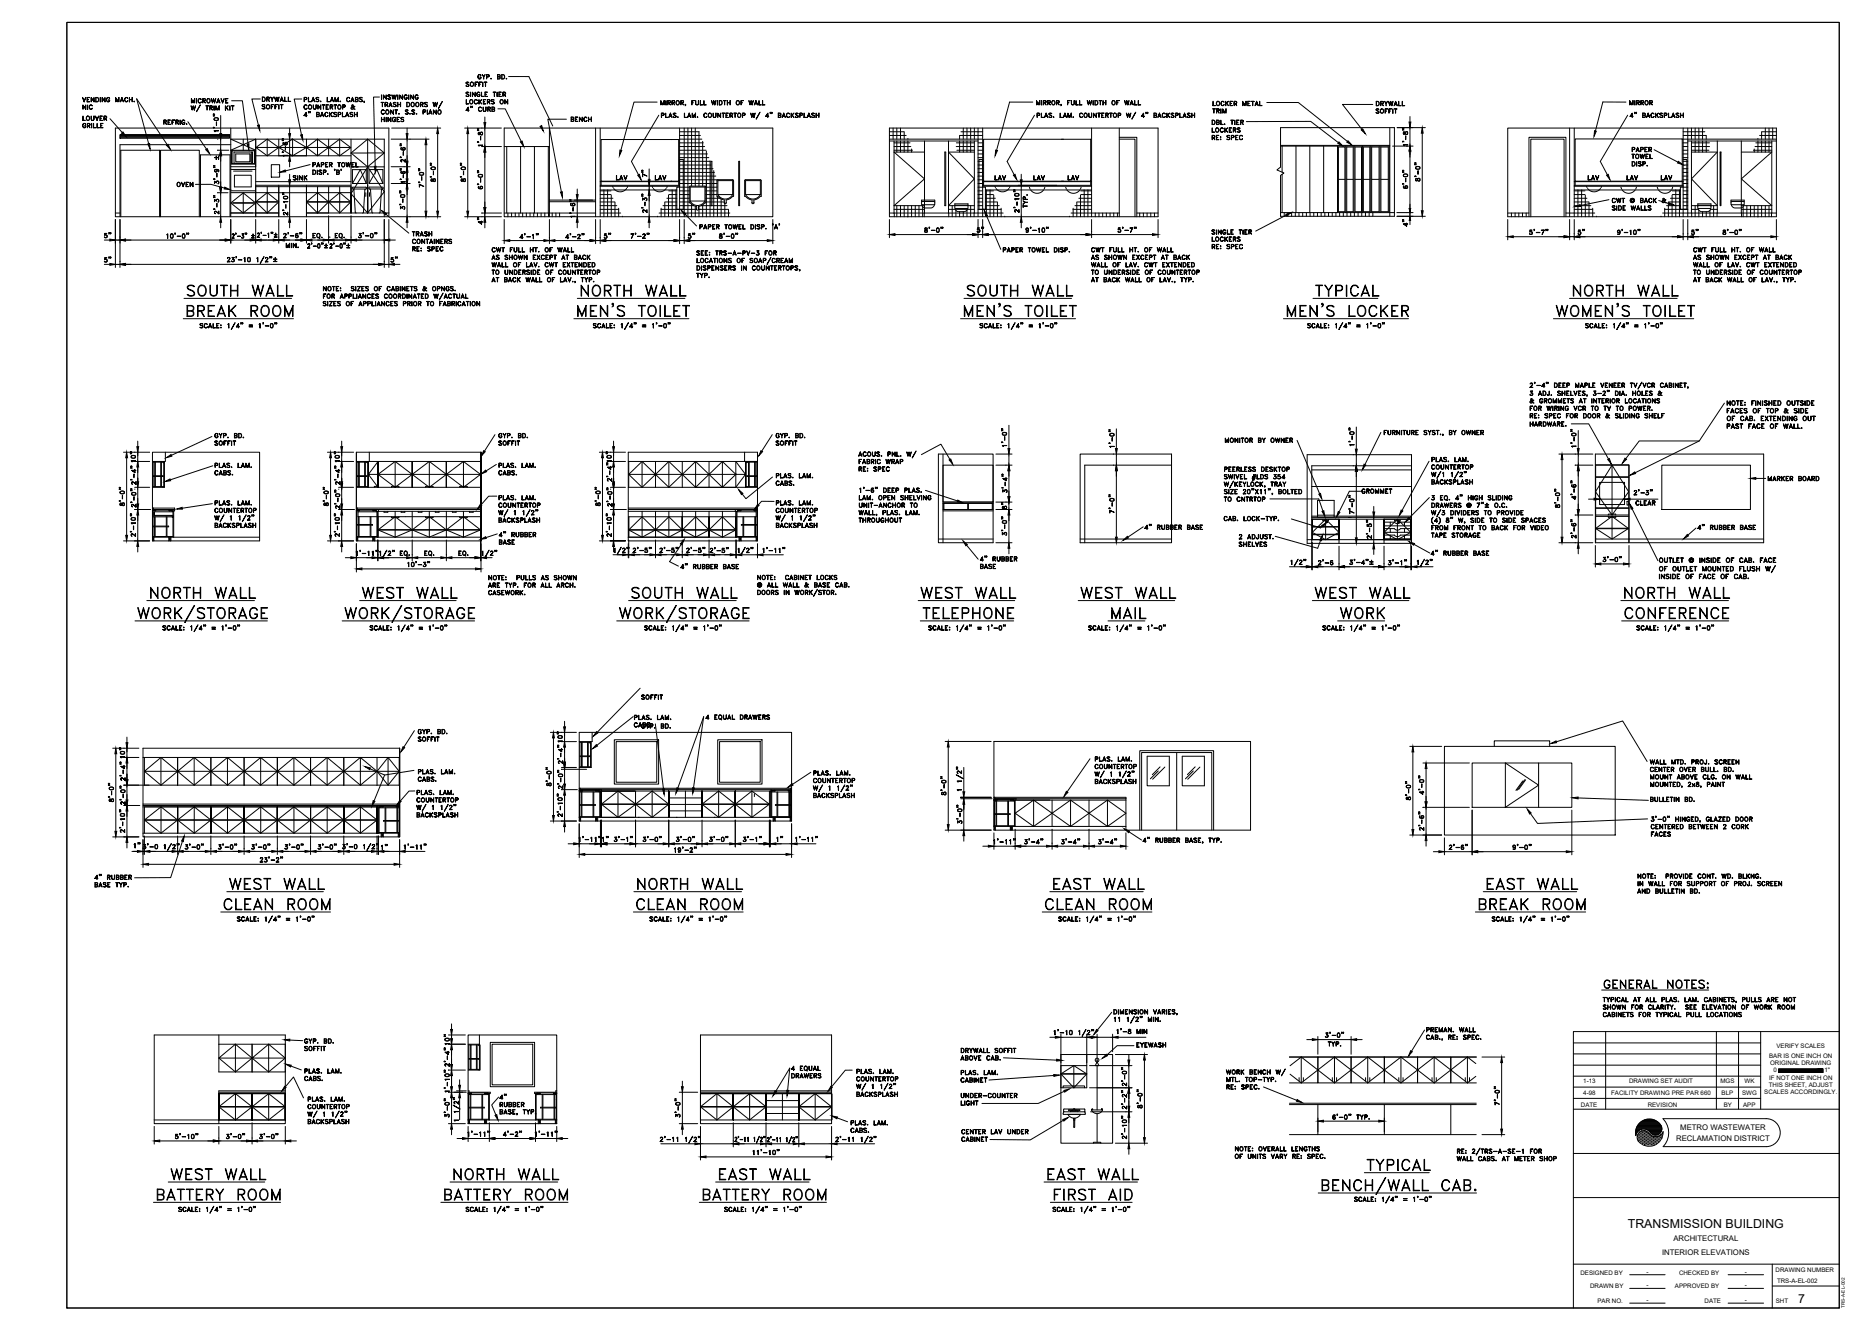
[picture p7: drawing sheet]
<svg xmlns="http://www.w3.org/2000/svg" width="1067mm" height="762mm" viewBox="0 0 1067 762" stroke-linecap="round" stroke-linejoin="round" font-family="sans-serif">
<defs><g id="words">
<g font-size="12.3">
<text x="104" y="172">%%uSOUTH WALL</text>
<text x="330" y="172">%%uNORTH WALL</text>
<text x="552" y="172">%%uSOUTH WALL</text>
<text x="899" y="172">%%uNORTH WALL</text>
<text x="104" y="184">%%uBREAK ROOM</text>
<text x="83" y="345">%%uNORTH WALL</text>
<text x="205" y="345">%%uWEST WALL</text>
<text x="359" y="345">%%uSOUTH WALL</text>
<text x="525" y="345">%%uWEST WALL</text>
<text x="617" y="345">%%uWEST WALL</text>
<text x="751" y="345">%%uWEST WALL</text>
<text x="928" y="345">%%uNORTH WALL</text>
<text x="527" y="357">%%uTELEPHONE</text>
<text x="929" y="357">%%uCONFERENCE</text>
<text x="129" y="512">%%uWEST WALL</text>
<text x="362" y="512">%%uNORTH WALL</text>
<text x="601" y="512">%%uEAST WALL</text>
<text x="849" y="512">%%uEAST WALL</text>
<text x="126" y="524">%%uCLEAN ROOM</text>
<text x="362" y="524">%%uCLEAN ROOM</text>
<text x="597" y="524">%%uCLEAN ROOM</text>
<text x="845" y="524">%%uBREAK ROOM</text>
</g>
<g font-size="11.9">
<text x="96" y="678">%%uWEST WALL</text>
<text x="257" y="678">%%uNORTH WALL</text>
<text x="409" y="678">%%uEAST WALL</text>
<text x="598" y="678">%%uEAST WALL</text>
<text x="87" y="690">%%uBATTERY ROOM</text>
<text x="252" y="690">%%uBATTERY ROOM</text>
<text x="400" y="690">%%uBATTERY ROOM</text>
</g>
<text font-size="9.7" x="917" y="568">%%UGENERAL NOTES:</text>
<g font-size="7.5">
<text x="820" y="275">W/1 1/2&quot;</text>
<text x="285" y="297">W/ 1 1/2&quot;</text>
<text x="122" y="300">W/ 1 1/2&quot;</text>
<text x="444" y="300">W/ 1 1/2&quot;</text>
<text x="217" y="320">1/2&quot;</text>
<text x="275" y="320">1/2&quot;</text>
<text x="811" y="326">1/2&quot;</text>
<text x="627" y="447">W/ 1 1/2&quot;</text>
<text x="465" y="455">W/ 1 1/2&quot;</text>
<text x="238" y="466">W/ 1 1/2&quot;</text>
<text x="702" y="618">WORK BENCH W/</text>
<text x="490" y="626">W/ 1 1/2&quot;</text>
<text x="175" y="642">W/ 1 1/2&quot;</text>
</g>
<g font-size="7.1">
<text x="933" y="703">TRANSMISSION BUILDING</text>
<text x="1031" y="746">7</text>
</g>
<g font-size="6.6">
<text x="173" y="68">4&quot; BACKSPLASH</text>
<text x="278" y="85" transform="rotate(-90 278 85)">1'-8&quot;</text>
<text x="808" y="85" transform="rotate(-90 808 85)">1'-8&quot;</text>
<text x="166" y="91" transform="rotate(-90 166 91)">1'-6&quot;</text>
<text x="234" y="94" transform="rotate(-90 234 94)">2'-6&quot;</text>
<text x="251" y="105" transform="rotate(-90 251 105)">8'-0&quot;</text>
<text x="268" y="105" transform="rotate(-90 268 105)">8'-0&quot;</text>
<text x="372" y="103" transform="rotate(-90 372 103)">7&quot;</text>
<text x="815" y="105" transform="rotate(-90 815 105)">8'-0&quot;</text>
<text x="244" y="108" transform="rotate(-90 244 108)">7'-0&quot;</text>
<text x="278" y="109" transform="rotate(-90 278 109)">6'-0&quot;</text>
<text x="808" y="109" transform="rotate(-90 808 109)">6'-0&quot;</text>
<text x="331" y="126" transform="rotate(-90 331 126)">1'-6&quot;</text>
<text x="372" y="123" transform="rotate(-90 372 123)">2'-3&quot;</text>
<text x="278" y="130" transform="rotate(-90 278 130)">4&quot;</text>
<text x="808" y="131" transform="rotate(-90 808 131)">4&quot;</text>
<text x="59" y="138">5&quot;</text>
<text x="162" y="138">2'-6&quot;</text>
<text x="205" y="138">3'-0&quot;</text>
<text x="345" y="138">5&quot;</text>
<text x="361" y="138">7'-2&quot;</text>
<text x="394" y="138">5&quot;</text>
<text x="411" y="138">8'-0&quot;</text>
<text x="529" y="134">8'-0&quot;</text>
<text x="559" y="134">5&quot;</text>
<text x="587" y="134">9'-10&quot;</text>
<text x="640" y="134">5'-7&quot;</text>
<text x="640" y="258" transform="rotate(-90 640 258)">1'-0&quot;</text>
<text x="778" y="256" transform="rotate(-90 778 256)">1'-0&quot;</text>
<text x="79" y="266" transform="rotate(-90 79 266)">10&quot;</text>
<text x="352" y="266" transform="rotate(-90 352 266)">10&quot;</text>
<text x="196" y="279" transform="rotate(-90 196 279)">2'-4&quot;</text>
<text x="352" y="277" transform="rotate(-90 352 277)">2'-4&quot;</text>
<text x="579" y="283" transform="rotate(-90 579 283)">3'-4&quot;</text>
<text x="73" y="291" transform="rotate(-90 73 291)">8'-0&quot;</text>
<text x="189" y="291" transform="rotate(-90 189 291)">8'-0&quot;</text>
<text x="196" y="292" transform="rotate(-90 196 292)">2'-0&quot;</text>
<text x="345" y="291" transform="rotate(-90 345 291)">8'-0&quot;</text>
<text x="352" y="291" transform="rotate(-90 352 291)">2'-0&quot;</text>
<text x="895" y="292" transform="rotate(-90 895 292)">8'-0&quot;</text>
<text x="640" y="295" transform="rotate(-90 640 295)">7'-0&quot;</text>
<text x="778" y="296" transform="rotate(-90 778 296)">7'-0&quot;</text>
<text x="972" y="305">4&quot; RUBBER BASE</text>
<text x="79" y="309" transform="rotate(-90 79 309)">2'-10&quot;</text>
<text x="352" y="309" transform="rotate(-90 352 309)">2'-10&quot;</text>
<text x="362" y="318">2'-5&quot;</text>
<text x="377" y="318">2'-5&quot;</text>
<text x="393" y="318">2'-5&quot;</text>
<text x="436" y="318">1'-11&quot;</text>
<text x="203" y="320">1'-11&quot;</text>
<text x="561" y="323">4&quot; RUBBER</text>
<text x="820" y="320">4&quot; RUBBER BASE</text>
<text x="918" y="323">3'-0&quot;</text>
<text x="233" y="326">10'-3&quot;</text>
<text x="755" y="325">2'-6</text>
<text x="795" y="325">3'-1&quot;</text>
<text x="324" y="439" transform="rotate(-90 324 439)">2'-4&quot;</text>
<text x="73" y="448" transform="rotate(-90 73 448)">2'-4&quot;</text>
<text x="324" y="453" transform="rotate(-90 324 453)">2'-0&quot;</text>
<text x="544" y="457" transform="rotate(-90 544 457)">8'-0&quot;</text>
<text x="810" y="460" transform="rotate(-90 810 460)">8'-0&quot;</text>
<text x="73" y="462" transform="rotate(-90 73 462)">2'-0&quot;</text>
<text x="553" y="473" transform="rotate(-90 553 473)">3'-0&quot;</text>
<text x="76" y="487">1&quot;</text>
<text x="105" y="488">3'-0&quot;</text>
<text x="124" y="488">3'-0&quot;</text>
<text x="143" y="488">3'-0&quot;</text>
<text x="162" y="488">3'-0&quot;</text>
<text x="181" y="488">3'-0&quot;</text>
<text x="231" y="488">1'-11&quot;</text>
<text x="148" y="495">23'-2&quot;</text>
<text x="53" y="505">4&quot; RUBBER</text>
<text x="259" y="600" transform="rotate(-90 259 600)">10&quot;</text>
<text x="259" y="612" transform="rotate(-90 259 612)">2'-4&quot;</text>
<text x="259" y="627" transform="rotate(-90 259 627)">1'-10&quot;</text>
<text x="286" y="631">4&quot;</text>
<text x="861" y="634" transform="rotate(-90 861 634)">7'-0&quot;</text>
<text x="259" y="641" transform="rotate(-90 259 641)">3'-0&quot;</text>
<text x="391" y="641" transform="rotate(-90 391 641)">3'-0&quot;</text>
<text x="656" y="636" transform="rotate(-90 656 636)">8'-0&quot;</text>
<text x="99" y="654">5'-10&quot;</text>
<text x="129" y="654">3'-0&quot;</text>
<text x="148" y="654">3'-0&quot;</text>
<text x="267" y="652">1'-11&quot;</text>
<text x="288" y="652">4'-2&quot;</text>
<text x="306" y="652">1'-11&quot;</text>
<text x="431" y="663">11'-10&quot;</text>
</g>
<g font-size="6.2">
<text x="174" y="60">PLAS. LAM. CABS,</text>
<text x="218" y="58">INSWINGING</text>
<text x="266" y="65">4&quot; CURB</text>
<text x="378" y="62">MIRROR, FULL WIDTH OF WALL</text>
<text x="593" y="62">MIRROR, FULL WIDTH OF WALL</text>
<text x="933" y="68">4&quot; BACKSPLASH</text>
<text x="126" y="77" transform="rotate(-90 126 77)">1'-0&quot;</text>
<text x="179" y="97">PAPER TOWEL</text>
<text x="101" y="108">OVEN</text>
<text x="923" y="117">CWT @ BACK &amp;</text>
<text x="127" y="124" transform="rotate(-90 127 124)">2'-3&quot;</text>
<text x="166" y="125" transform="rotate(-90 166 125)">2'-10&quot;</text>
<text x="233" y="121" transform="rotate(-90 233 121)">3'-0&quot;</text>
<text x="585" y="123" transform="rotate(-90 585 123)">2'-10&quot;</text>
<text x="95" y="138">10'-0&quot;</text>
<text x="297" y="138">4'-1&quot;</text>
<text x="323" y="138">4'-2&quot;</text>
<text x="400" y="132">PAPER TOWEL DISP. 'A'</text>
<text x="876" y="135">5'-7&quot;</text>
<text x="904" y="135">5&quot;</text>
<text x="926" y="135">9'-10&quot;</text>
<text x="969" y="135">5&quot;</text>
<text x="987" y="135">8'-0&quot;</text>
<text x="694" y="144">RE: SPEC</text>
<text x="59" y="151">5&quot;</text>
<text x="223" y="151">5&quot;</text>
<text x="122" y="252">GYP. BD.</text>
<text x="285" y="252">GYP. BD.</text>
<text x="444" y="252">GYP. BD.</text>
<text x="578" y="257" transform="rotate(-90 578 257)">1'-0&quot;</text>
<text x="905" y="258" transform="rotate(-90 905 258)">1'-0&quot;</text>
<text x="196" y="266" transform="rotate(-90 196 266)">10&quot;</text>
<text x="444" y="275">PLAS. LAM.</text>
<text x="820" y="270">COUNTERTOP</text>
<text x="79" y="279" transform="rotate(-90 79 279)">2'-4&quot;</text>
<text x="492" y="283">1'-6&quot; DEEP PLAS.</text>
<text x="905" y="287" transform="rotate(-90 905 287)">4'-6&quot;</text>
<text x="936" y="285">2'-3&quot;</text>
<text x="79" y="292" transform="rotate(-90 79 292)">2'-0&quot;</text>
<text x="285" y="292">COUNTERTOP</text>
<text x="492" y="292">UNIT-ANCHOR TO</text>
<text x="578" y="293" transform="rotate(-90 578 293)">8&quot;</text>
<text x="655" y="304">4&quot; RUBBER BASE</text>
<text x="196" y="309" transform="rotate(-90 196 309)">2'-10&quot;</text>
<text x="285" y="309">4&quot; RUBBER</text>
<text x="578" y="308" transform="rotate(-90 578 308)">3'-0&quot;</text>
<text x="787" y="310" transform="rotate(-90 787 310)">2'-5&quot;</text>
<text x="905" y="309" transform="rotate(-90 905 309)">2'-6&quot;</text>
<text x="285" y="313">BASE</text>
<text x="406" y="318">2'-5&quot;</text>
<text x="229" y="320">EQ.</text>
<text x="243" y="320">EQ.</text>
<text x="262" y="320">EQ.</text>
<text x="389" y="327">4&quot; RUBBER BASE</text>
<text x="279" y="342">CASEWORK.</text>
<text x="404" y="414">4 EQUAL DRAWERS</text>
<text x="323" y="427" transform="rotate(-90 323 427)">10&quot;</text>
<text x="73" y="435" transform="rotate(-90 73 435)">10&quot;</text>
<text x="945" y="439">WALL MTD. PROJ. SCREEN</text>
<text x="945" y="443">CENTER OVER BULL. BD.</text>
<text x="239" y="449">CABS.</text>
<text x="465" y="450">COUNTERTOP</text>
<text x="466" y="446">PLAS. LAM.</text>
<text x="317" y="452" transform="rotate(-90 317 452)">8'-0&quot;</text>
<text x="945" y="452">MOUNTED, 2x8, PAINT</text>
<text x="66" y="461" transform="rotate(-90 66 461)">8'-0&quot;</text>
<text x="817" y="456" transform="rotate(-90 817 456)">4'-0&quot;</text>
<text x="238" y="470">BACKSPLASH</text>
<text x="323" y="469" transform="rotate(-90 323 469)">2'-10&quot;</text>
<text x="73" y="478" transform="rotate(-90 73 478)">2'-10&quot;</text>
<text x="817" y="477" transform="rotate(-90 817 477)">2'-6&quot;</text>
<text x="945" y="476">CENTERED BETWEEN 2 CORK</text>
<text x="331" y="483">1'-11&quot;</text>
<text x="344" y="483">1&quot;</text>
<text x="351" y="483">3'-1&quot;</text>
<text x="368" y="483">3'-0&quot;</text>
<text x="387" y="483">3'-0&quot;</text>
<text x="406" y="483">3'-0&quot;</text>
<text x="425" y="483">3'-1&quot;</text>
<text x="444" y="483">1&quot;</text>
<text x="455" y="483">1'-11&quot;</text>
<text x="569" y="485">1'-11&quot;</text>
<text x="586" y="485">3'-4&quot;</text>
<text x="607" y="485">3'-4&quot;</text>
<text x="629" y="485">3'-4&quot;</text>
<text x="218" y="488">1&quot;</text>
<text x="386" y="489">19'-2&quot;</text>
<text x="830" y="488">2'-6&quot;</text>
<text x="866" y="488">9'-0&quot;</text>
<text x="918" y="580">SHOWN FOR CLARITY. SEE ELEVATION OF WORK ROOM</text>
<text x="639" y="593">1'-8 MIN</text>
<text x="817" y="593">PREMAN. WALL</text>
<text x="759" y="595">3'-0&quot;</text>
<text x="760" y="601">TYP.</text>
<text x="174" y="616">PLAS. LAM.</text>
<text x="453" y="615">4 EQUAL</text>
<text x="174" y="621">CABS.</text>
<text x="647" y="623" transform="rotate(-90 647 623)">2'-0&quot;</text>
<text x="286" y="640">BASE, TYP.</text>
<text x="647" y="637" transform="rotate(-90 647 637)">2'-2&quot;</text>
<text x="176" y="645">BACKSPLASH</text>
<text x="487" y="646">PLAS. LAM.</text>
<text x="763" y="642">6'-0&quot; TYP.</text>
<text x="647" y="654" transform="rotate(-90 647 654)">2'-10&quot;</text>
</g>
<g font-size="5.7">
<text x="273" y="47">GYP. BD.</text>
<text x="266" y="51">SOFFIT</text>
<text x="46" y="60">VENDING MACH.</text>
<text x="150" y="59">DRYWALL</text>
<text x="266" y="56">SINGLE TIER</text>
<text x="47" y="64">NIC</text>
<text x="109" y="60">MICROWAVE</text>
<text x="149" y="64">SOFFIT</text>
<text x="173" y="64">COUNTERTOP &amp;</text>
<text x="266" y="61">LOCKERS ON</text>
<text x="694" y="62">LOCKER METAL</text>
<text x="694" y="66">TRIM</text>
<text x="788" y="66">SOFFIT</text>
<text x="788" y="62">DRYWALL</text>
<text x="933" y="61">MIRROR</text>
<text x="47" y="70">LOUVER</text>
<text x="218" y="67">CONT. S.S. PIANO</text>
<text x="218" y="71">HINGES</text>
<text x="327" y="71">BENCH</text>
<text x="47" y="74">GRILLE</text>
<text x="694" y="73">DBL. TIER</text>
<text x="694" y="77">LOCKERS</text>
<text x="694" y="81">RE: SPEC</text>
<text x="935" y="88">PAPER</text>
<text x="935" y="92">TOWEL</text>
<text x="935" y="96">DISP.</text>
<text x="167" y="104">SINK</text>
<text x="352" y="104">LAV</text>
<text x="375" y="104">LAV</text>
<text x="569" y="104">LAV</text>
<text x="592" y="104">LAV</text>
<text x="611" y="104">LAV</text>
<text x="909" y="104">LAV</text>
<text x="932" y="104">LAV</text>
<text x="951" y="104">LAV</text>
<text x="590" y="120" transform="rotate(-90 590 120)">TYP.</text>
<text x="923" y="122">SIDE WALLS</text>
<text x="179" y="138">EQ.</text>
<text x="191" y="138">EQ.</text>
<text x="235" y="137">TRASH</text>
<text x="694" y="135">SINGLE TIER</text>
<text x="163" y="143">MIN.</text>
<text x="236" y="141">CONTAINERS</text>
<text x="694" y="139">LOCKERS</text>
<text x="236" y="145">RE: SPEC</text>
<text x="281" y="150">AS SHOWN EXCEPT AT BACK</text>
<text x="281" y="146">CWT FULL HT. OF WALL</text>
<text x="399" y="147">SEE: TRS-A-PV-3 FOR</text>
<text x="574" y="146">PAPER TOWEL DISP.</text>
<text x="625" y="146">CWT FULL HT. OF WALL</text>
<text x="625" y="150">AS SHOWN EXCEPT AT BACK</text>
<text x="970" y="146">CWT FULL HT. OF WALL</text>
<text x="970" y="150">AS SHOWN EXCEPT AT BACK</text>
<text x="281" y="154">WALL OF LAV. CWT EXTENDED</text>
<text x="625" y="154">WALL OF LAV. CWT EXTENDED</text>
<text x="970" y="154">WALL OF LAV. CWT EXTENDED</text>
<text x="281" y="158">TO UNDERSIDE OF COUNTERTOP</text>
<text x="398" y="160">TYP.</text>
<text x="625" y="158">TO UNDERSIDE OF COUNTERTOP</text>
<text x="970" y="158">TO UNDERSIDE OF COUNTERTOP</text>
<text x="185" y="168">NOTE: SIZES OF CABINETS &amp; OPNGS.</text>
<text x="185" y="176">SIZES OF APPLIANCES PRIOR TO FABRICATION</text>
<text x="876" y="232">&amp; GROMMETS AT INTERIOR LOCATIONS</text>
<text x="876" y="236">FOR WIRING VCR TO TV TO POWER.</text>
<text x="876" y="241">RE: SPEC FOR DOOR &amp; SLIDING SHELF</text>
<text x="876" y="246">HARDWARE.</text>
<text x="122" y="256">SOFFIT</text>
<text x="285" y="256">SOFFIT</text>
<text x="444" y="256">SOFFIT</text>
<text x="701" y="255">MONITOR BY OWNER</text>
<text x="122" y="269">PLAS. LAM.</text>
<text x="285" y="269">PLAS. LAM.</text>
<text x="491" y="267">FABRIC WRAP</text>
<text x="820" y="266">PLAS. LAM.</text>
<text x="122" y="273">CABS.</text>
<text x="285" y="273">CABS.</text>
<text x="491" y="271">RE: SPEC</text>
<text x="701" y="271">PEERLESS DESKTOP</text>
<text x="444" y="279">CABS.</text>
<text x="820" y="279">BACKSPLASH</text>
<text x="1013" y="277">MARKER BOARD</text>
<text x="285" y="288">PLAS. LAM.</text>
<text x="492" y="288">LAM. OPEN SHELVING</text>
<text x="780" y="284">GROMMET</text>
<text x="122" y="291">PLAS. LAM.</text>
<text x="444" y="291">PLAS. LAM.</text>
<text x="701" y="289">TO CNTRTOP</text>
<text x="937" y="291">CLEAR</text>
<text x="122" y="295">COUNTERTOP</text>
<text x="444" y="295">COUNTERTOP</text>
<text x="701" y="300">CAB. LOCK-TYP.</text>
<text x="122" y="303">BACKSPLASH</text>
<text x="285" y="301">BACKSPLASH</text>
<text x="444" y="303">BACKSPLASH</text>
<text x="491" y="301">THROUGHOUT</text>
<text x="820" y="305">FROM FRONT TO BACK FOR VIDEO</text>
<text x="709" y="310">2 ADJUST.</text>
<text x="820" y="309">TAPE STORAGE</text>
<text x="709" y="314">SHELVES</text>
<text x="561" y="327">BASE</text>
<text x="279" y="333">NOTE: PULLS AS SHOWN</text>
<text x="433" y="333">NOTE: CABINET LOCKS</text>
<text x="279" y="338">ARE TYP. FOR ALL ARCH.</text>
<text x="433" y="338">@ ALL WALL &amp; BASE CAB.</text>
<text x="367" y="402">SOFFIT</text>
<text x="363" y="413">PLAS. LAM.</text>
<text x="363" y="418">CABS.</text>
<text x="367" y="418">GYP. BD.</text>
<text x="239" y="422">GYP. BD.</text>
<text x="239" y="426">SOFFIT</text>
<text x="627" y="437">PLAS. LAM.</text>
<text x="627" y="442">COUNTERTOP</text>
<text x="239" y="444">PLAS. LAM.</text>
<text x="945" y="448">MOUNT ABOVE CLG. ON WALL</text>
<text x="627" y="450">BACKSPLASH</text>
<text x="238" y="461">COUNTERTOP</text>
<text x="238" y="456">PLAS. LAM.</text>
<text x="466" y="458">BACKSPLASH</text>
<text x="945" y="460">BULLETIN BD.</text>
<text x="946" y="480">FACES</text>
<text x="54" y="509">BASE TYP.</text>
<text x="938" y="504">NOTE: PROVIDE CONT. WD. BLKNG.</text>
<text x="938" y="509">IN WALL FOR SUPPORT OF PROJ. SCREEN</text>
<text x="938" y="513">AND BULLETIN BD.</text>
<text x="918" y="584">CABINETS FOR TYPICAL PULL LOCATIONS</text>
<text x="174" y="599">GYP. BD.</text>
<text x="174" y="603">SOFFIT</text>
<text x="550" y="604">DRYWALL SOFFIT</text>
<text x="651" y="601">EYEWASH</text>
<text x="550" y="609">ABOVE CAB.</text>
<text x="490" y="616">PLAS. LAM.</text>
<text x="550" y="617">PLAS. LAM.</text>
<text x="453" y="619">DRAWERS</text>
<text x="490" y="621">COUNTERTOP</text>
<text x="550" y="621">CABINET</text>
<text x="702" y="621">MTL. TOP-TYP.</text>
<text x="490" y="629">BACKSPLASH</text>
<text x="702" y="625">RE: SPEC.</text>
<text x="176" y="632">PLAS. LAM.</text>
<text x="286" y="635">RUBBER</text>
<text x="550" y="630">UNDER-COUNTER</text>
<text x="550" y="634">LIGHT</text>
<text x="176" y="636">COUNTERTOP</text>
<text x="487" y="650">CABS.</text>
<text x="550" y="651">CENTER LAV UNDER</text>
<text x="550" y="655">CABINET</text>
<text x="707" y="665">OF UNITS VARY RE: SPEC.</text>
<text x="707" y="661">NOTE: OVERALL LENGTHS</text>
<text x="834" y="666">WALL CABS. AT METER SHOP</text>
</g>
<g font-size="4.4">
<text x="963" y="648">METRO WASTEWATER</text>
<text x="961" y="653">RECLAMATION DISTRICT</text>
<text x="959" y="711">ARCHITECTURAL</text>
<text x="953" y="719">INTERIOR ELEVATIONS</text>
</g>
<g font-size="3.5">
<text x="1018" y="601">VERIFY SCALES</text>
<text x="1014" y="606">BAR IS ONE INCH ON</text>
<text x="1015" y="610">ORIGINAL DRAWING</text>
<text x="1017" y="614">0</text>
<text x="1046" y="614">1&quot;</text>
<text x="908" y="621">1-13</text>
<text x="934" y="621">DRAWING SET AUDIT</text>
<text x="986" y="621">MGS</text>
<text x="1000" y="621">WK</text>
<text x="1014" y="623">THIS SHEET, ADJUST</text>
<text x="1014" y="619">IF NOT ONE INCH ON</text>
<text x="908" y="627">4-98</text>
<text x="924" y="627">FACILITY DRAWING PRE PAR 660</text>
<text x="987" y="627">BLP</text>
<text x="999" y="627">SWG</text>
<text x="1011" y="627">SCALES ACCORDINGLY.</text>
<text x="906" y="634">DATE</text>
<text x="945" y="634">REVISION</text>
<text x="988" y="634">BY</text>
<text x="999" y="634">APP</text>
<text x="906" y="730">DESIGNED BY</text>
<text x="944" y="730">-</text>
<text x="963" y="730">CHECKED BY</text>
<text x="1000" y="730">-</text>
<text x="1018" y="729">DRAWING NUMBER</text>
<text x="912" y="738">DRAWN BY</text>
<text x="944" y="737">-</text>
<text x="960" y="738">APPROVED BY</text>
<text x="1000" y="737">-</text>
<text x="1019" y="735">TRS-A-EL-002</text>
<text x="916" y="746">PAR NO.</text>
<text x="944" y="746">-</text>
<text x="977" y="746">DATE</text>
<text x="1000" y="746">-</text>
<text x="1018" y="746">SHT</text>
</g>
<text font-size="2.7" x="1058" y="749" transform="rotate(-90 1058 749)">TRS-A-EL-002</text>
</g></defs>
<!-- layer: STRUCT -->
<g fill="none" stroke="#000" stroke-width=".57">
<path d="M66 73h157v51h-157zM69 77h63v2h-63zM69 78h63M69 79h63M132 80h88v44M289 73h154v51h-154zM315 73v51M341 73v51M344 73v51M345 80h44v24h-44zM390 73v51M392 73v51"/>
<path d="M510 73h154v51h-154zM510 80h51M561 73v51M563 73v51M564 80h61v24h-61zM626 73v51M642 73v51M734 73h65v51h-65v-23l2-2-4-2 2-1zM797 73v51M864 73h154v51h-154zM900 73v51M902 73v51"/>
<path d="M903 80h61v24h-61zM965 73v51M968 80h50M968 73v51M132 83h-63v41M156 94h4v7h-4zM289 84h26M290 84v38M298 84v38M306 84v38M314 84v38M390 91v16h-2v13h4"/>
<path d="M408 92v26zM423 92h1v26h-1zM510 81h51M513 81v41M513 87h17M530 81v41M544 81v43M544 87h15M559 81v41M563 91v16h2v13h-4M734 83h63M735 84v15"/>
<path d="M735 100v22M743 84v38M751 84v38M759 84v38M767 84v38M767 84v37M771 84v37M771 84v38M772 84v37M776 84v37M776 84v38M777 84v37"/>
<path d="M780 84v37M781 84v38M782 84v37M785 84v37M786 84v38M786 84v37M791 84v37M791 84v38M792 84v37M796 84v37M796 84v38M968 81h50"/>
<path d="M970 87h14M970 81v41M984 81v41M998 87h18M998 81v41M1016 81v43M315 115h26M315 116h26M513 118h17M544 118h15M767 103h4M772 103h4"/>
<path d="M777 103h3M782 103h3M786 103h5M792 103h4M965 107h-2v13h4M970 118h14M998 118h18M66 122h3M115 124v-35h17v35M220 122h3M289 122h26M510 122h3v2"/>
<path d="M544 122h-14v2M561 122h-3v2M968 122h2v2M984 124v-2h14v2M1016 122h2M87 259h62v51h-62zM204 259h72v51h-72zM204 259v51M276 259v51v-51M360 259h74v51h-74zM434 259v51M538 260h31v51h-31z"/>
<path d="M541 260v51M619 260h53v51h-53zM672 267h-50v44M749 261h60v50h-60zM752 267v44M915 266h19v45M915 260h96v51h-96zM953 267h50v25h-50zM619 309h53M749 309h3M332 420h122v50h-122zM82 429h147v50h-147z"/>
<path d="M229 429v50v-50M570 425h147v51h-147zM828 428h98v50h-98zM844 437h57v26h-57zM863 437v26M882 437v26M88 593h76v51h-76zM125 593v5M268 593h51v51h-51zM275 593v5M402 593h75v51h-75zM608 604v51h30v-51"/>
<path d="M739 606h107M88 642h37M281 642h26M739 650h107"/>
</g>
<!-- layer: HIDDEN -->
<g fill="none" stroke="#000" stroke-width=".57">
<path d="M132 80l7 3-7 3M147 80l-8 3 8 3M211 80l9 8-9 8 9 14-9 12-10-11 10-15-10-8M211 80l-10 8M147 84h13M147 85l6-5 7 4-7 5zM160 84l8 5 8-5 6-4 6 4M160 84l8-4 8 4zM176 84h12l-6 5zM188 84h13M201 85l-6-5-7 4 7 5 6-4M220 88h-19"/>
<path d="M390 91h2v29M513 87l17 15-17 16M542 87v31zM544 87l15 15-15 16M563 91h-2v29M965 91h2v29M984 87l-14 15 14 16M986 87h1v31h-1zM1016 87l-18 15 18 16M132 116l7-5 8 5-8 6zM133 116h13M147 116h12"/>
<path d="M147 116l6-6 7 6-7 6zM176 116h25M176 116l6-6 6 6-6 6zM188 116l7-6 6 6-6 6zM202 105l5-8 3 8M202 108h8M212 105l4-8 3 8M212 108v1l1 13h1M212 108h-1l1-1 8 1-1 1-1 13h-1M212 108h7M351 107h.1M352 108a5 5 0 0 0 7 0"/>
<path d="M360 107h.1M374 107h.1M374 108a5 5 0 0 0 8 0M383 107h-1M528 116v-1h8v1M528 116l8-1v2h-8zM528 117l1 2h1h4l2-2M547 118v-1h8v1M547 118h8v1h-7zM548 119v2h2h3l2-2M570 107h1M571 108a5 5 0 0 0 7 0"/>
<path d="M590 107v1M591 109a5 5 0 0 0 7 0M599 107v1M611 107v1M612 109a5 5 0 0 0 7 0M620 107l-1 1M909 107h1M910 108a5 5 0 0 0 7 0M918 107h.1M929 107l1 1M930 109a5 5 0 0 0 7 0M938 107v1"/>
<path d="M950 107v1M951 109a5 5 0 0 0 7 0M959 107l-1 1M973 118v-1h8v1M973 118h8v1h-8zM973 119l1 2h1h4l2-2M992 116l8-1v2h-8v-2h8v1M992 117l1 1 1 1h4l2-2M69 124v-38h22v38M92 124v-38h22v38M204 122l-1-13-1-1v-1l8 1-1 1-1 13M211 272l6 7"/>
<path d="M217 272l10-8 9 8zM217 264l-6 8h6M217 272l10 7 9-7h39M236 272l10-8 10 8-10 7zM256 272l10-8 9 8-9 7zM360 272h16l-8 7-8-7 8-8 8 8h46M376 272l7-8 8 8-8 7zM391 272l8-8 7 8-7 7zM406 272l8-8 8 8-8 7zM422 272h5l-5 7M422 264l5 8M752 279h57"/>
<path d="M752 269h57M915 273h19M917 276h14v13h-14zM924 267l10 15-10 13-9-13zM793 299h6l2 1 2-1h6M797 299v2M805 299v2M915 291h19M933 287h1v2h-1zM217 304l10-8 9 8-9 4zM217 303h58M217 304h58"/>
<path d="M236 304l10-8 10 8-10 4zM256 304l10-8 9 8-9 4zM360 304l8-8 8 8-8 4zM360 303h62M360 304h62M376 304l7-8 8 8-8 4zM391 304l8-8 7 8-7 4zM406 304l8-8 8 8-8 4zM752 305l8-8 8 8-8 4zM752 306h16M752 302h16M793 307h6h2h2h6"/>
<path d="M793 303h6l2 1 2-1h6M793 305l8 4 8-4M793 309h16M793 305l8-8 8 8M793 305h16M793 301h16M797 303v2M797 307v2M805 303v2M805 307v2M915 303l9-7 9 7-9 6zM857 428v-4h31v4"/>
<path d="M863 437l19 13-19 13M83 442l9-8 10 8zM83 442l9 8 10-8M102 442l9-8 10 8zM102 442l9 8 10-8M121 442l9-8 10 8zM121 442l9 8 10-8M140 442l9-8 10 8zM140 442l9 8 10-8M159 442l9-8 10 8zM159 442l9 8 10-8M178 442l10-8 9 8z"/>
<path d="M178 442l10 8 9-8M197 442l10-8 9 8zM197 442l10 8 9-8M216 442h13l-7 8zM216 442l6-8 7 8M83 470l9-8 10 8-10 7zM83 470h133M102 470l9-8 10 8-10 7zM121 470l9-8 10 8-10 7zM140 470l9-8 10 8-10 7zM159 470l10-8 9 8-9 7zM178 470l10-8 9 8-9 7z"/>
<path d="M197 470l10-8 9 8-9 7zM345 461l9 7 10-7M345 461l9-8 10 8M345 461h38M364 461l10-8 9 8M364 461l10 7 9-7M402 461h39M402 461l10-8 19 15 10-7M402 461l10 7 19-15 10 8M582 466l11-8 10 8-10 7zM603 466l11-8 10 8-10 7zM624 466l11-8 10 8-10 7z"/>
<path d="M125 606l10-8 9 8zM125 606l10 8 9-8M144 606l10-8 10 8zM144 606l10 8 10-8M608 615l8-4 7 4-7 8zM740 611l6-5 9 7-9 7-6-5M755 613l10-7 10 7-10 7zM775 613l9-7 10 7-10 7zM794 613l9-7 10 7-10 7zM813 613l9-7 10 7-10 7zM846 609l-5-3-9 7 9 7 5-3M125 634l10-7 9 7-9 8z"/>
<path d="M125 634h39M144 634l10-7 10 7-10 8zM402 634l9-7 9 7-9 8zM402 634h37M420 634l10-7 9 7-9 8zM458 634l9-7 10 7-10 8zM458 634h19M609 623v-1h13v1"/>
<circle cx="802" cy="299" r=".4"/>
</g>
<!-- layer: SMALL -->
<g fill="none" stroke="#000" stroke-width=".57">
<path d="M132 73v51M139 80v6M147 80v44M153 80v9M176 80v9M182 80v9M188 80v9M195 80v9M201 80v42M211 80v42M642 79h10v45M642 80h9v44"/>
<path d="M132 97h15M132 96h15M132 86h15M133 86v8h13v-8M133 86h13v8h-13zM134 98h10M134 87h11v6h-11zM135 88h8v5h-8zM144 88v5M144 87v6M147 89h54M201 96h19"/>
<path d="M202 97h8v8h-8zM212 97h7v8h-7zM513 82h9M734 84h63M767 84h4M772 84h4M777 84h3M782 84h3M786 84h5M792 84h4M1006 82h10M132 109h15"/>
<path d="M134 100h10v7h-10zM139 111v11M147 106h54M147 104h54M147 107h54M153 107v15M160 106v18v-2h-13M176 106v18M182 107v15M188 107v15M195 107v15M201 107v15v-12h-69"/>
<path d="M210 110v3M211 106v16v-16M212 110v2M344 107h46M344 106h46M344 109h44M344 104h46M345 104v2M389 104v2M396 115a5 5 0 0 0 8 0M396 107h8v8h-8zM399 120h1"/>
<path d="M404 116l-1 1-3 1v2M404 107h1v9h-1M404 107h-9v9l4 2v2M412 111a5 5 0 0 0 8 0M412 111h8M412 111v-8h8v8M415 116l1 1v-1M420 103h-9v9l4 3v1M421 103v9l-5 3v1M427 111a5 5 0 0 0 9 0M427 111h9M427 111v-8h9v8"/>
<path d="M431 116v1l1-1M431 116v-1l-4-3v-9h9v9l-4 3v1M563 107h63M563 106h63M563 104h63M564 104v2M565 109h61M625 104v2M902 107h63M902 106h63M902 109h61M902 104h63"/>
<path d="M903 104v2M964 104v2M132 122h28M176 122h44M315 122h26M626 122h16M652 122h12M734 122h65M767 121h4M772 121h4M777 121h3M782 121h3"/>
<path d="M786 121h5M792 121h4M864 122h12M876 124v-45h22v45M878 124v-44h19v44M898 122h4M95 259v5h-8M212 259v5h-8M427 259v5h7h-74M88 273h5h-5M89 265v8M89 273v6"/>
<path d="M92 265v8M92 273v6M93 265v8M93 273v6M94 265v14h-7M94 265h-6v14h6M94 264v15M204 279h72M205 273h5h-5M206 265v8M206 273v6M209 265v8"/>
<path d="M209 273v6M211 265v13M211 265h-6v14h6M211 264v15M211 265v14M212 264h64M217 264v15zM217 279h-2M224 279h5M227 264v15M236 264v15v-15M236 264v15"/>
<path d="M244 279h4M246 264v15M256 264v15M264 279h4M266 264v15M275 264v15M360 279h74M360 264v15M368 264v15M376 264v15M383 264v15M391 264v15"/>
<path d="M399 264v15M406 264v15M414 264v15M422 272h.1M422 264v15M428 265h-1v14M428 265h6v14h-6M428 264v15M429 265v8M429 273v6M433 265v8M433 273v6"/>
<path d="M434 273h-6h6M541 267h28v21h-28zM752 267h57M924 267v28M87 291h13M87 292h12v1M88 296h11M88 293v14M88 291v1h12v1M88 293h11M89 296v5M89 292l-2 1"/>
<path d="M95 296v5M96 296v5M97 292l2 1M99 296h.1M99 296h1M100 293l-1 2h-11v-2v3h11v12M100 293v15M204 291h72M204 292h12v1h60M204 293v14M205 293v14M205 291v1h71"/>
<path d="M205 296v4M206 296v4M206 292l-2 1M212 296v4M213 296v4M214 292l2 1M216 293h-11v3h70M216 293v15M217 293v15M217 292v1M220 293h2M224 296v1h5v-1"/>
<path d="M227 293v15M230 293h2M236 293v15M240 293h2M244 296v1h4v-1M246 293v15M250 293h2M256 293v15M259 293h2M264 296v1h4v-1M266 293v15M269 293h2"/>
<path d="M275 293v15M360 291h74M368 293v15M376 293v15v-12v12h15v-12M383 293v15M391 293v15v-12v12h15v-12M399 293v15M406 296v12v-12M406 293v15M414 293v15M422 292v1M422 293v15"/>
<path d="M422 293h11v3h-73v12M425 292l-2 1M426 296v4M432 292l2 1v14h-12M433 296v4M434 291v1h-74M434 293v14M434 292h-11v1h-63M541 292h28M541 293h28M541 288h28M752 296h57"/>
<path d="M752 297h57M752 296h3M755 295h10M755 287h10v9h-10zM758 298h3M760 298v11M765 296h44M768 297v12v-12v12h-16h57h-16h16M768 298v13M793 297v12zM793 298v13M799 298h4"/>
<path d="M801 298v11M809 297v12v-11M809 297v12v-12M915 295h19M915 296h19M922 295h4M922 296h4M924 296v13M87 308h62M87 307h12M88 301h9v1h-9M88 308v2"/>
<path d="M89 302v5M95 302v5M96 302v5M97 308v2M98 308v2M204 308h72M204 307h12M205 300h9v1h-9M205 308v2M205 301v6M206 301v6M212 301v6"/>
<path d="M213 301v6M214 308v2M215 308v2M360 308h74M424 308v2M425 308v2M426 301v6M433 301v6M433 308v2M434 300h-9v1h9M538 309h31M752 309v-12v12"/>
<path d="M778 309h15M915 309v2M1011 309h-96v-42h19v44M339 420v5h-7M82 434h147M83 434v16h146v-16M92 434v16M102 434v16M111 434v16M121 434v16M130 434v16M140 434v16"/>
<path d="M149 434v16M159 434v16M168 434v16M178 434v16M188 434v16M197 434v16M207 434v16M216 434v16M222 434v16M332 433h6h-6M333 425v8M333 433v6"/>
<path d="M334 425v8M334 433v6M337 425v8M337 433v6M339 425v15h-7M339 426l-7-1v14h7M339 425v15M352 424h26v25h-26zM353 425h23v23h-23zM411 424h26v25h-26zM412 425h24v23h-24zM658 433h12v17h-12z"/>
<path d="M665 439l-4 5M668 439l-7 7M675 431v45M678 433h12v17h-12zM685 439l-4 5M688 439l-7 7M332 452h122M332 453h11l1 1M332 453v15M332 454h12M333 452h.1M333 454v7"/>
<path d="M334 454v7M334 453h-2h110M340 454v7M342 453h.1M344 453v15M345 452v1h-1v15M345 453v15zM345 453v15M354 453v15M364 453v15M374 453v15M383 453v15z"/>
<path d="M383 453v15M383 457h19M393 453v15M402 453v15zM402 453v15M412 453v15M421 453v15zM421 453v15M431 453v15M432 455v1M441 453v15M442 453v15"/>
<path d="M442 454h11M442 454h.1M442 452v16M444 453h-2M445 454v7M446 454v7M452 453h2M452 454v7M453 454v7M453 452h.1M453 453v15M454 453v15"/>
<path d="M454 453h-12v15M570 458h75M570 457h75v19M570 458h11l1 1M570 458v15h12M570 458v15M570 459h12M570 457v1M571 459v7M572 458h-2M578 459v7M579 458h.1"/>
<path d="M582 458v15M593 458v15M603 458v15M614 458v15M624 458v15M635 458v15M664 442l-5 4M684 442l-4 4M82 477h20v-15v15v-15v15h127M82 461h147M82 462h147M83 462v15"/>
<path d="M92 462v15M111 462v15M121 462v15zM130 462v15M140 462v15zM149 462v15M159 462v15zM169 462v15M178 462v15zM188 462v15M197 462v15zM207 462v15"/>
<path d="M216 462v15zM216 461v1h1v15M217 462v15M217 463h12M218 477v2M219 477v2M220 462h.1M220 477v2M221 463v7M221 470v7M227 462h2M228 463v7"/>
<path d="M228 470v7M228 477v2M229 461h.1M229 470h-9h9M229 462v15M229 462v15h-12M229 462h-11l-1 1M332 468h122M332 468h12M332 461h9h-9M333 468v2M333 461v7"/>
<path d="M334 461v7M340 461v7M341 468v2M342 468v2M343 468v2M383 465h19M383 461h19M442 468h12M443 468v2M444 468v2M445 461v7M446 461v7"/>
<path d="M452 461v7M453 461v7M453 468v2M453 461h-9h9M570 473h75M570 466h9v1h-9M571 473v3M571 467v6M578 467v6M579 473v3M580 473v3M653 476v-46h43v46"/>
<path d="M654 476v-45h41v45M125 598h39v16h-39zM135 598v16M144 598v16M154 598v16M268 598h7v15M270 599v7M273 599v7M275 599v14h-7M275 599h-6v14h6M281 597h25v26h-25zM282 598h23v24h-23z"/>
<path d="M269 606h5v1h-5M270 607v6M273 607v6M608 604h30M616 611v12M623 604v19h-15v-12h15M628 608a1.1 1.1 0 0 1 0-1 1.1 1.1 0 0 1 2 0 1.1 1.1 0 0 1-1 1M629 608l1 3h-2zM629 607v1M629 611v25M739 606h16v14h-16M745 617v2"/>
<path d="M746 606v14M747 617v2M755 606h20v14h-20zM764 617v2M765 606v14M766 617v2M775 606h19v14h-19zM783 617v2M784 606v14M785 617v2M794 606h19v14h-19zM802 617v2"/>
<path d="M803 606v14M804 617v2M813 606h19v14h-19zM821 617v2M822 606v14M823 617v2M840 617v2M841 606v14M842 617v2M846 606h-14v14h14M125 627v15zM125 627h39"/>
<path d="M125 626h39M135 627v15M144 627v15zM154 627v15M164 627v15zM164 625h-39v19M268 625h1v1h12v1h-1v15M268 626h12v1M269 627h11M269 634h9v1h-9M269 627v14M269 627v7"/>
<path d="M269 635v6M270 627v7M270 635v6M270 626l-2 1v14h12M276 627v7M276 635v6M277 627v7M277 635v6M278 626l2 1M281 627v15h-13M307 627v15M307 627h12"/>
<path d="M310 626l-2 1M310 635h9M310 634h9M311 627v7M311 635v6M317 626l2 1M318 627v7M318 635v6M319 627v14M319 625v1h-13v1h1v15M319 626h-11l-1 1M402 627v15z"/>
<path d="M402 627h75M402 626h75M408 627h-6h18M411 627v15M420 627v15zM420 627v15v-15v15v-15h6M430 627v15M439 627v15zM439 638h19M439 634h19M439 631h19M449 627v15"/>
<path d="M458 627v15zM458 627v15v-15v15v-15h6M467 627v15M477 627v15zM477 625h-75v19M610 637h12v1h-12zM612 638a4 4 0 0 0 4 3 4 4 0 0 0 3-3M614 637h4M614 636v1M615 636h-2h2v1M616 635h-6v2M616 637v-2v2"/>
<path d="M616 636h.1M616 635h6v2M617 636h2h-2v1M617 636v1M626 636h6a3 3 0 0 1-3 2 3 3 0 0 1-3-2zM626 635v1zM629 638v16M631 636l1-1v1zM739 632h107M739 633h107M755 633v17M794 633v17"/>
<path d="M832 633v17M125 642h39M269 642v2M278 642v2M279 642v2M307 641h12M309 642v2M310 642v2M318 642v2M319 642h-10v2M402 642h37v-15v15v-15v15h38M615 641h1"/>
<path d="M615 641v1h1M616 642v4M616 646h.1M616 641v5M627 655v-1h4v1"/>
</g>
<!-- layer: HATCH -->
<g fill="none" stroke="#000" stroke-width=".57">
<path d="M390 75h11v32M390 78h12M390 80h12M394 73v51M396 73v34M399 73v34M510 75h8M510 78h9M512 73v7M514 73v7M516 73v7M518 76v4"/>
<path d="M520 79v1M550 78v2M550 78h13M551 75h12M552 73v7M554 73v7M556 73v7M559 73v7M561 80h2M965 75h12M965 78h13M965 80h3"/>
<path d="M970 73v7M972 73v7M974 73v7M976 73v7M978 78v2M1008 79v1M1009 78h9M1010 76v4M1010 75h8M1012 73v7M1014 73v7M1016 73v7"/>
<path d="M390 86h15M390 82h13M390 84h14M390 99h18M390 97h18M390 95h18M390 92h17M390 90h16M390 88h16M403 81v26M405 87v37M407 92v32"/>
<path d="M408 99h2M408 97h1M409 98v26M513 86h10M513 84h9M514 81v6M516 81v6M518 81v6M520 81v6M523 85v2M548 84h11M548 82h11"/>
<path d="M549 86h10M550 81v6M552 81v6M554 81v6M556 81v6M561 86h2M561 82h2M561 84h2M561 99h2M561 97h2M561 95h2M561 92h2"/>
<path d="M561 90h2M561 88h2M965 86h3M965 82h3M965 84h3M965 99h3M965 97h3M965 95h3M965 92h3M965 90h3M965 88h3M970 86h10"/>
<path d="M970 82h10M970 84h10M972 81v6M974 81v6M976 81v6M978 81v6M1005 86h11M1006 85v2M1006 84h10M1008 81v6M1010 81v6M1012 81v6"/>
<path d="M1014 81v6M344 120h11M344 118h10M344 116h8M344 114h7M344 111h6M344 109h6M346 109v15M348 109v15M350 112v12M353 116v8M355 119v5"/>
<path d="M379 120h20M379 119v5M380 118h8M381 116v8M381 116h7M382 114h6M383 112v12M383 111h5M383 109h5M385 109v15M387 109v15M390 118h8"/>
<path d="M390 116h5M390 114h5M390 111h5M390 109h5M390 107h5M390 105h18M390 103h18M390 101h18M396 117v7M399 118v6M400 120h18v4M401 118v6"/>
<path d="M402 118h15M403 117v7M405 116h3M405 114h3M405 111h3M405 109h3M405 107h3M408 116h7M408 114h5M408 111h3M408 109h3M408 107h3"/>
<path d="M408 105h3M408 103h3M408 101h2M411 112v12M413 114v10M415 117v7M513 120h17M514 118v6M516 118v6M518 118v6M520 118v6M523 118v6"/>
<path d="M525 118v6M527 118v6M529 118v6M544 120h15M546 118v6M556 118v6M561 120h13M561 118h2M561 116h2M561 114h2M561 111h2M561 109h2"/>
<path d="M561 107h2M561 105h2M561 103h2M561 101h2M565 118h8M565 116h7M565 114h6M565 111h4M565 109h4M565 109v15M568 109v15M570 112v12"/>
<path d="M572 116v8M574 119v5M615 120h11M615 119v5M616 118h10M617 116v8M617 116h9M618 114h8M619 112v12M620 111h6M620 109h6M622 109v15"/>
<path d="M624 109v15M902 120h11M902 118h10M902 116h9v8M902 114h8M902 111h7M902 109h7M905 109v15M907 109v15M909 112v12M913 119v5M954 120h14"/>
<path d="M954 119v5M955 118h8M958 114h5M959 112v12M959 111h4M959 109h4M961 109v15M963 109v15M963 116h-7v8M965 118h3M965 116h3M965 114h3"/>
<path d="M965 111h3M965 109h3M965 107h3M965 105h3M965 103h3M965 101h3M970 120h4M972 118v6M980 120h4M982 118v6M998 120h18M999 118v6"/>
<path d="M1001 118v6M1003 118v6M1006 118v6M1008 118v6M1010 118v6M1012 118v6M1014 118v6M291 122v2M293 122v2M295 122v2M297 122v2M300 122v2"/>
<path d="M302 122v2M304 122v2M306 122v2M308 122v2M310 122v2M312 122v2M314 122v2M317 122v2M319 122v2M321 122v2M344 122h12M357 124h.1"/>
<path d="M377 124h.1M378 122h40M513 122h17M544 122h15M548 121v3M550 121v3M552 121v3M554 120v4M561 122h14M576 124h.1M613 124h.1M614 122h12"/>
<path d="M628 122v2M630 122v2M632 122v2M634 122v2M636 122v2M638 122v2M641 122v2M653 122v2M655 122v2M658 122v2M660 122v2M662 122v2"/>
<path d="M736 122v2M738 122v2M740 122v2M743 122v2M745 122v2M747 122v2M749 122v2M751 122v2M753 122v2M755 122v2M757 122v2M759 122v2"/>
<path d="M762 122v2M764 122v2M766 122v2M768 122v2M770 122v2M772 122v2M774 122v2M776 122v2M779 122v2M781 122v2M783 122v2M785 122v2"/>
<path d="M787 122v2M866 122v2M869 122v2M871 122v2M873 122v2M875 122v2M902 122h12M915 124h.1M952 124h.1M953 122h15M970 122h14M974 120v4"/>
<path d="M976 121v3M978 121v3M980 121v3M998 122h18M87 292l2 1M89 292l-2 1M97 292l2 1M99 292l-2 1M100 291v1M204 292l2 1M206 292l-2 1M214 292l2 1"/>
<path d="M216 292l-2 1M423 292l2 1M425 292l-2 1M432 292l2 1M434 292l-2 1M87 308l1 2M88 308l-1 2M97 308l1 2M98 308l-1 2M204 308l1 2M205 308l-1 2M214 308v2"/>
<path d="M424 308l1 2M425 308l-1 2M433 308l1 2M434 308l-1 2M332 453h2M334 453h-2M342 453h1M343 453h-1M442 453h2M444 453h-2M452 453h2M454 453h-2"/>
<path d="M570 458h2M572 458h-2M579 458h2M581 458h-2M873 447l-4 6M874 447l-4 6M875 447l-4 5M218 462h2M219 477l1 2M220 462h-2M220 477l-1 2M227 462h2"/>
<path d="M228 477l1 2M229 462h-2M229 477l-1 2M332 468l1 2M333 468l-1 2M341 468l1 2M342 468l-1 2M444 468v2M453 468l1 2M454 468l-1 2M570 473l1 3M571 473l-1 3"/>
<path d="M579 473l1 3M580 473l-1 3M268 626l2 1M270 626l-2 1M278 626l2 1M280 626l-2 1M308 626l2 1M310 626l-2 1M317 626l2 1M319 626l-2 1M268 642l1 2M269 642l-1 2"/>
<path d="M278 642l1 2M279 642l-1 2M309 642l1 2M310 642l-1 2M318 642l1 2M319 642l-1 2"/>
</g>
<!-- layer: TEXT -->
<g fill="none" stroke="#000" stroke-width=".57">
<path d="M133 58h6l3 24M149 57h-5l4 15M173 57h-4l4 20M218 56h-4l1 39M219 59v2zM221 60h1v-1h-1v2v-2h1v1h-1M221 60l1 1v-1M224 59l1 2-1-2-1 2zM225 59h2h-1l1 1v1h-2h2zM228 59v2zM230 59v2zM233 59h1a1.4 1.4 0 0 1 1 1 1.4 1.4 0 0 1-1 1h-1z"/>
<path d="M233 59a1.2 1.2 0 0 1 2 1 1.2 1.2 0 0 1-1 1h-1M241 60h1v-1h-1v2v-2h1v1h-1M242 60l1 1zM243 59h2h-2l2 1v1h-2h2zM248 59l1 2v-2l1 2 1-2-1 2-1-2v2zM253 58l-2 4zM292 44h11l14 28M377 58h-14l-7 28M592 58h-13l-8 28M726 59h18l28 22M787 60h-17l11 14M932 58h-13l-4 17"/>
<path d="M63 68l7 8M94 69h1v1h-1h1v-1h-1v2zM95 70v1v-1M96 69h2zM96 69v2M96 70h1zM96 71h2zM99 69h1h-1v2zM99 70h.1M101 69h1v1h-1h1v-1h-1v2zM101 70l1 1v-1M103 69v2z"/>
<path d="M104 69h1h1h-1a1.1 1.1 0 0 0-1 1 1.1 1.1 0 0 0 2 1l-1-1h1a.9 .9 0 0 1-1 1 .9 .9 0 0 1-1-1zM107 71h.1M108 70l10 15M109 61l1 2 1-2v2l1-2-1 2v-2l-1 2zM115 60l-2 4zM119 61v2v-2M120 62h2v-1h-2v2v-2h2v1h-2M121 62l1 1zM123 61v2zM124 61l1 2 1-2v2v-2l-1 2-1-2v2zM125 80h.1M127 66v11"/>
<path d="M127 80v6M129 61v2zM130 62l1 1-1-1M132 61v2zM133 61h1zM133 61v2v-2M166 73v4M224 80h22M225 73h28M233 73v4M233 80v44M251 77v44"/>
<path d="M266 73h21M268 77v44M278 67v3M285 62h5l9 19M325 68h-11l8 42M378 66l-16 26 4 8M379 66h1v-1h-1v2v-2h2l-1 1h-1M382 65v2h1h-1zM384 67h1M384 65l1 2-1-2-1 2zM385 80h.1M386 65h2h-2l1 1v1h-1h1z"/>
<path d="M389 67h.1M392 65v2h2h-2zM394 67h2M395 65l1 2-1-2-1 2zM397 65l1 2 1-2v2v-2l-1 2-1-2v2zM400 67h.1M404 65h1a.9 .9 0 0 0-1 0 .9 .9 0 0 0 0 1 .9 .9 0 0 0 0 1 .9 .9 0 0 0 1 0 .9 .9 0 0 1-1 0 .9 .9 0 0 1-1-1zM409 65v2h1v-2v2h-1zM411 65l2 2v-2v2l-1-2-1 2zM414 65h1zM415 65v2zM416 65h2h-2v2h2h-2"/>
<path d="M416 66h1h-1M419 66h1v-1h-1l-1 2v-2h2v1h-1M419 66l1 1zM421 65h1zM421 65v2zM426 66h1v-1h-1v2v-2h1v1h-1M430 65l1 2 1-2v2l1-2-1 2v-2l-1 2zM436 64l-3 4zM439 67h2h-2l1-2v2v-2l-1 2M442 64h.1M442 65v-1l-1 1M442 65h.1"/>
<path d="M443 65h.1M443 65h-1M446 65h2l-1 1h-1M446 66h2l-1 1h-1M447 66l1 1h-2v-2h2l-1 1M449 67h1M449 65l1 2-1-2-1 2zM451 65h1h1a.9 .9 0 0 0-1 0 .9 .9 0 0 0-1 1 .9 .9 0 0 0 1 1 .9 .9 0 0 0 1 0 .9 .9 0 0 1-1 0 .9 .9 0 0 1-1-1zM454 65v2zM454 66l1-1-1 1M454 66l1 1-1-1M456 65h2h-2l1 1v1h-1h1z"/>
<path d="M459 66h1v-1h-1l-1 2v-2h2v1h-1M461 65v2h1h-1zM463 67h1M464 65l1 2-1-2-1 2zM465 65h2h-2l2 1v1h-2h2zM468 65v2zM468 66h1M469 65v2zM593 66l-16 26 4 8M595 66h1v-1h-1l-1 2v-2h2v1h-1M597 65v2h1h-1zM599 67h1"/>
<path d="M600 65l1 2-1-2-1 2zM601 65h2h-2l2 1v1h-2h2zM604 67h.1M608 65v2h1h-1zM608 80h2M610 67h1M610 65l1 2-1-2-1 2zM612 65l1 2 1-2v2v-2l-1 2-1-2v2zM615 67h.1M619 65h1h1a.9 .9 0 0 0-1 0 .9 .9 0 0 0-1 1 .9 .9 0 0 0 1 1 .9 .9 0 0 0 1 0 .9 .9 0 0 1-1 0 .9 .9 0 0 1-1-1zM624 65v2h1h1v-2l-1 2h-1zM627 65l1 2v-2v2l-1-2v2z"/>
<path d="M629 65h2zM630 65v2zM632 65h1h-1v2h1h-1M632 66h.1M634 66h1v-1h-1v2v-2h1v1h-1M635 66v1zM636 65h2zM637 65v2zM641 66h1v-1h-1v2v-2h1v1h-1M646 65v2l1-2 1 2v-2v2l-1-2-1 2zM651 64l-2 4zM654 67h2h-2l2-2v2l-1-2-1 2"/>
<path d="M657 64h.1M657 65v-1v1M657 65h.1M658 64h.1M658 65v-1v1M658 65h.1M662 66h1v-1h-1v2h1v-1h-1M662 66l1 1h-2v-2h2l-1 1M664 67h1M665 65l1 2-1-2-1 2zM666 65h1h1a.9 .9 0 0 0-1 0 .9 .9 0 0 0-1 1 .9 .9 0 0 0 1 1 .9 .9 0 0 0 1 0 .9 .9 0 0 1-1 0 .9 .9 0 0 1-1-1zM669 65v2z"/>
<path d="M669 66l2-1-2 1M669 66l2 1zM671 65h2h-2l2 1v1h-2h2zM674 66h1v-1h-1v2v-2h1v1h-1M676 65v2h2h-2zM678 67h2M679 65l1 2-1-2-1 2zM681 65h1h-1l1 1v1h-1h1zM683 65v2zM683 66h2M685 65v2zM714 70h37l16 12"/>
<path d="M801 73h16M808 67v3M815 76v45M933 66l-16 26 4 8M85 82l-7-25 18 26M123 96h.1M123 95h.1M123 90h2zM123 98h1M123 96h-1h1M123 95h-1h1M124 97l-1 1h1"/>
<path d="M124 97v1M124 89v2zM124 97a.8 .8 0 0 1 0 1 .8 .8 0 0 1-1 0 .8 .8 0 0 1 0-1h2v1M124 99v2zM125 86h6M125 97v1M125 89v2zM125 97h-1l-1 1M127 89v18M166 92v4M178 94l-14 4M179 97h1a1.4 1.4 0 0 1 1 2 1.4 1.4 0 0 1-1 1h-1z"/>
<path d="M179 98a1.2 1.2 0 0 1 2 0 1.2 1.2 0 0 1-1 2h-1zM182 97v3zM183 98h2h-2l1 1v1h-1h1zM185 99l2-1h-2v2v-3l2 1v1h-2M188 100h.1M193 97v3h1v-1M193 99h1v1h-1M224 96h11M229 97h.1M230 97h.1M230 99v-1v1a1.2 1.2 0 0 0 1 1 1.2 1.2 0 0 0 1-2 .7 .7 0 0 0-1 0 .7 .7 0 0 0 0 1M231 99h1"/>
<path d="M231 98v1M232 98v1M232 99h-2M244 83v38M276 84h11M278 87v32M585 100v3M798 84h12M808 86v33M948 86l14 7M112 106h9l8 2M123 103h.1"/>
<path d="M123 102v1M123 103h-1h1M124 104h1M125 104l-1 1-1-1v1v-1l1 1a.8 .8 0 0 1 1-1 .8 .8 0 0 1 1 0 .8 .8 0 0 1-1 1v-1M125 110h6M125 105h.1M127 110v14M166 106v18M224 105h11M229 103h.1M230 104h2h-2v1zM230 103h.1"/>
<path d="M230 103h-1h1M231 100v2zM329 115h11M331 108v3M372 102v4M372 106v18M584 106h22M585 106v18M608 104h2M922 114l-16 4M66 126v27M66 138h3"/>
<path d="M69 126v27M72 138h60M127 127v4M132 138h88M132 126v13M133 134h1v1l-1 1h1h-1l1-1v-1l-1 1zM135 134h.1M135 134v-1v1M136 135h2zM139 136h.1M139 134h1l-1 1 1-1zM139 135l1 1"/>
<path d="M139 135a.7 .7 0 0 1 1 1 1 1 0 0 1-2 0h1h1M139 135v1M141 134h.1M141 134v-1l-1 1M144 136h2zM144 135h2zM145 134v2zM147 126v13M148 136h1h-2l2-2h-1v-1l1 1-1 2M150 133h.1M150 133v1M151 135h1z"/>
<path d="M153 134l1-1v3v-2zM155 133h.1M156 134l-1-1v1M156 133h.1M156 134v-1v1M157 136h2zM157 134l2 1zM158 133v3zM160 126v13M166 127v4M176 126v13M179 140v-1l-1 1"/>
<path d="M179 140h.1M182 140a1.2 1.2 0 0 1 1 1 1.2 1.2 0 0 1-1 1zM183 140v2M183 140a1.1 1.1 0 0 0-1 1 1.1 1.1 0 0 0 1 1M184 140v-1v1M184 140h1M185 140v-1v1M185 140h.1M187 140v2zM188 124v15M189 136h.1M191 140v-1v1"/>
<path d="M191 140h1M195 140a1.2 1.2 0 0 1 1 1 1.2 1.2 0 0 1-1 1zM196 140v2M196 140a1.1 1.1 0 0 0-1 1 1.1 1.1 0 0 0 1 1M197 140v-1v1M197 140h.1M198 140v-1v1M198 140h.1M200 140v2zM201 124v15M220 126v27M221 123l13 11"/>
<path d="M223 126v27M223 138h4M224 124h29M233 127v4M266 124h21M276 122h11M289 126v14M292 138h20M315 126v14M318 138h20M331 127v4M341 138h3"/>
<path d="M341 126v14M344 126v14M347 138h39M372 127v4M390 138h2M390 126v14M392 126v14M393 123l6 6M395 138h45M443 126v14M510 126v10M513 134h44"/>
<path d="M520 124h1M561 126v10M563 126v10M566 124l8 19M566 134h57M626 134h35M626 126v10M664 126v10M737 123l-17 9M801 122h9M801 124h16M808 122v2"/>
<path d="M864 126v11M867 136h30M900 126v11M900 136h2M902 126v11M906 136h56M965 136h3M965 126v11M968 126v11M971 136h44M1008 124h.1M1018 126v11"/>
<path d="M66 151h3M72 151h145M130 150h2h-2l2-2h-1h1l-2 2M133 150h.1M133 148a.8 .8 0 0 1 1 1 .8 .8 0 0 1 0 1 .8 .8 0 0 1-1 0M134 149v1M134 148l-1-1h1l-1 2M134 147l-1 2h1M134 149v1h-1M135 147h.1M135 148v-1v1M135 147h1"/>
<path d="M137 149h2zM140 148v-1v3v-2zM142 150h1M142 148h1M142 148v2M143 148v2M147 148l1-1v3v-2zM151 147l-2 4zM152 150h2h-2l1-2h-1h1l-1 2M155 147h.1M155 148v-1v1M156 147h.1"/>
<path d="M156 148v-1l-1 1M157 150h2zM157 148l2 1zM158 147v3zM176 142h2h-2l2-2h-1h-1h1h1l-2 2M180 141h1zM186 142h2zM186 141h2zM189 142h1h-1l1-2h-1h1l-1 2M192 141h2zM199 142h2zM199 141h2z"/>
<path d="M220 151h3M283 159l1 3-1-3-1 3zM285 159v3v-3M289 159v3l2-1-1-1M289 159v2h2v-1h-2M292 159l1 3-1-3-1 3zM294 159h1l1 1a.9 .9 0 0 0-1-1 .9 .9 0 0 0-1 1v1a.9 .9 0 0 0 1 0 .9 .9 0 0 0 1 0 .9 .9 0 0 1-1 1 .9 .9 0 0 1-1-1zM297 159v3zM301 159l1 2 1-2v2l1-2-1 3v-3l-1 3zM306 159l1 3-1-3-1 3zM307 159v2l2 1h-2zM309 159v2l2 1h-2z"/>
<path d="M317 159h1h-1v3zM321 159v2l2 1h-2zM324 159l1 3-1-3-1 3zM325 159l1 2 1-2-1 3zM400 148v2l1 1h-1zM400 152a1.4 1.4 0 0 1 1 2 1.4 1.4 0 0 1-1 1zM400 152a1.2 1.2 0 0 1 1 1 1.2 1.2 0 0 1 0 2h-1M402 152v3zM403 152l2 1h-2l2 1-1 1-1-1h2l-2-1zM404 148h1l1 1a.9 .9 0 0 0-1-1 .9 .9 0 0 0-1 1v1a.9 .9 0 0 0 1 0 .9 .9 0 0 0 1 0 .9 .9 0 0 1-1 1 .9 .9 0 0 1-1-1zM406 153h1v-1h-1v3v-3h1v1l-1 1M407 150h1"/>
<path d="M408 148v3v-3l-1 3zM408 155v-3h1h-1v3M408 153h1l-1 1M410 148v3v-3M410 152l2 2v-2v3l-2-2v2zM411 148v3zM413 152l2 1h-2l1 1v1l-1-1h1l-1-1zM415 148l2 2v-2v3l-2-3v3zM415 152h2h-2v3h2h-2M415 153h1l-1 1M418 148h1h-1l1 2h-1h1zM418 153h1v-1h-1v3v-3h1v1l-1 1"/>
<path d="M418 154l1 1v-1M420 152l2 1h-2l2 1-1 1-1-1h2l-2-1zM425 152v3zM425 148h2h-2v3zM426 152l2 2v-2v3l-2-2v2zM430 148h2h-2l1 2h-1h1zM431 153l1-1 1 1a.9 .9 0 0 0-1-1 .9 .9 0 0 0-1 1v1a.9 .9 0 0 0 1 1 .9 .9 0 0 0 1-1 .9 .9 0 0 1-1 1 .9 .9 0 0 1-1-1zM435 150h2M435 150h1M436 148l1 3-1-3-1 3zM437 152v2v1l1-1v-2v3l-1-1zM438 149h1v-1h-1v3v-3h1v1h-1"/>
<path d="M439 152l2 2v-2v3l-2-2v2zM442 152h1zM442 147l-2 4zM442 152v3zM443 148h1v1a.9 .9 0 0 0-1-1 .9 .9 0 0 0 0 1v1a.9 .9 0 0 0 1 0 .9 .9 0 0 1-1 1 .9 .9 0 0 1 0-1zM444 152h1h-1v3h1h-1M444 153h1l-1 1M445 149h2v-1h-2v3v-3h2v1h-2M446 149l1 2-1-2M446 153h2v-1h-2v3v-3h2v1l-2 1M447 154l1 1zM448 148h1h-1v2l1 1h-1z"/>
<path d="M448 149h1h-1M448 152h2zM449 152v3zM450 150h1M451 148l1 3-1-3-1 3zM452 148l1 2 1-2v3v-2l-1 2v-2l-1 2zM453 153h2v-1h-2v3v-3h2v1l-2 1M456 152l1 1h-1l1 1v1l-1-1h1l-1-1zM458 155h.1M458 155v-1v1M458 155h1M627 159l1 3-1-3-1 3z"/>
<path d="M629 159v3zM633 159v3l1-1v-1M633 159v2h1v-1h-1M636 159l1 3-1-3-1 3zM638 159h1v1a.9 .9 0 0 0-1-1 .9 .9 0 0 0 0 1v1a.9 .9 0 0 0 1 0 .9 .9 0 0 1-1 1 .9 .9 0 0 1 0-1zM640 159v3zM645 159l1 2v-2l1 2 1-2-1 3-1-3v3zM649 159l1 3-1-3-1 3zM651 159v2l1 1h-1zM653 159v2l1 1h-1zM660 159h2h-2v3zM665 159v2l1 1h-1z"/>
<path d="M668 159l1 3-1-3-1 3zM669 159l1 2 1-2-1 3zM677 159v3l1-3M972 159l1 3-1-3-1 3zM974 159v3v-3M978 159v3l1-1v-1M978 159v2h1v-1h-1M981 159l1 3-1-3-1 3zM983 159h1v1a.9 .9 0 0 0 0-1 .9 .9 0 0 0-1 1v1a.9 .9 0 0 0 1 0 .9 .9 0 0 1-1 1 .9 .9 0 0 1 0-1zM985 159v3zM990 159l1 2 1-2v2l1-2-1 3v-3l-1 3zM994 159l1 3-1-3-1 3z"/>
<path d="M996 159v2l1 1h-1zM998 159v2l2 1h-2zM1005 159h2h-2v3zM1010 159v2l1 1h-1zM1013 159l1 3-1-3-1 3zM1014 159l1 2 1-2-1 3zM1023 159v3v-3M185 168h2l-2 1v2zM190 170l2-1h-2v2v-3l2 1v1h-2M191 170l1 1zM196 168l1 3-1-2-1 2zM198 170l1-1h-1v2v-3l1 1v1h-1"/>
<path d="M200 170l1-1h-1v2v-3l1 1v1h-1M202 168l1 3h1h-2zM204 168l1 3zM206 168l1 3-1-2-1 2zM208 168l2 3v-3v3l-2-2v2zM211 169l1-1v1a.9 .9 0 0 0-1 0v1a.9 .9 0 0 0 0 1 .9 .9 0 0 0 1-1 .9 .9 0 0 1-1 1 .9 .9 0 0 1 0-1zM213 168v3M213 169v2M216 169h1h-2l2 1v1h-2h2l-2-2zM221 169l1-1v1a.9 .9 0 0 0-1 0 .9 .9 0 0 0-1 0v1a.9 .9 0 0 0 1 1 .9 .9 0 0 0 1-1 .9 .9 0 0 1-1 1 .9 .9 0 0 1-1-1zM228 170l2-1h-2v2v-3l2 1v1h-2M229 170l1 1-1-1"/>
<path d="M231 168h1a1.4 1.4 0 0 1 0 2 1.4 1.4 0 0 1 0 1h-1zM231 169a1.2 1.2 0 0 1 1 0 1.2 1.2 0 0 1 0 2h-1M233 168v3zM234 168l2 3v-3v3l-2-2v2zM238 168l1 3-1-2-1 2zM240 169v2zM241 168v3M242 169v2M244 168h1a1.4 1.4 0 0 1 1 2 1.4 1.4 0 0 1-1 1h-1zM244 169h1v2h-1M249 168v3l1-3 1 3v-3v3l-1-2-1 2zM254 168l-2 4z"/>
<path d="M256 168v3v-2l-1 2zM257 169l1-1 1 1a.9 .9 0 0 0-1 0 .9 .9 0 0 0-1 0v1a.9 .9 0 0 0 1 1 .9 .9 0 0 0 1-1 .9 .9 0 0 1-1 1 .9 .9 0 0 1-1-1zM260 169v2v-2M262 168l1 3v-3v3h-1zM265 168l1 3-1-2-1 2zM267 168v3h1h-1zM282 161h2M292 161h1M297 160l1-1-1 2M297 160l1 2-1-2M305 161h1M323 161h2"/>
<path d="M626 161h1M635 161h2M640 160l2-1-2 2M641 160l1 2zM648 161h2M649 161h1M667 161h1M672 161h.1M673 161h.1M673 162v-1v1M673 162h.1M680 160l1-1-1 1v2l-1-3 1 1"/>
<path d="M681 160h2v-1h-2v3v-3h2v1h-2M684 161h.1M971 161h1M980 161h2M981 161h1M985 160l2-1-2 2M986 160l1 2-1-2M994 161h1M1012 161h2M1012 161h1M1017 161h.1M1018 161h.1"/>
<path d="M1018 162v-1v1M1018 162h1M1025 160l1-1-1 1v2l-1-3 1 1M1027 160h1v-1h-1l-1 3v-3h2v1h-1M1029 161h.1M135 185l-2 4zM340 185l2 1h-2l2 1v1h-2h2l-2-2zM343 185l1 1a.9 .9 0 0 0-1-1 .9 .9 0 0 0 0 1v1a.9 .9 0 0 0 0 1 .9 .9 0 0 0 1-1 .9 .9 0 0 1-1 1 .9 .9 0 0 1 0-1zM345 187h2M346 185l1 3-1-2-1 2zM348 185v3h1h-1zM350 185h1h-1v3h1h-1z"/>
<path d="M350 187h.1M352 186h.1M352 188h.1M356 186l1-1v3v-2zM360 185l-2 4zM362 185v3v-2l-1 1h2h-2zM364 185h.1M364 186v-1l-1 1M365 186l-1-1v1M365 185h.1M368 186h2zM368 187h2z"/>
<path d="M374 186l1-1v3l-1-2zM376 185h.1M376 186v-1v1M376 185h1M377 187h3zM381 188h1M381 186h1M381 185v3M382 185v3M383 185h.1M383 186v-1v1M384 185h.1"/>
<path d="M384 186v-1v1M562 186h1h-1l1 1v1h-1h1zM564 186l1-1 1 1a.9 .9 0 0 0-1-1 .9 .9 0 0 0-1 1v1a.9 .9 0 0 0 1 1 .9 .9 0 0 0 1-1 .9 .9 0 0 1-1 1 .9 .9 0 0 1-1-1zM567 187h1M568 185l1 3-1-2-1 2zM569 185v3h2h-2zM571 185h2zM571 185v3M571 187h1zM571 188h2zM574 186h.1M574 188h.1"/>
<path d="M578 186v-1v3v-2zM582 185l-2 4zM584 185v3v-2l-1 1h1h-1zM585 185h.1M585 186v-1v1M586 185h.1M586 186v-1v1M590 186h2zM590 187h2zM596 186v-1v3v-2zM598 185h.1M598 186v-1v1"/>
<path d="M599 187h2zM602 188h1M602 186h1M603 185v3M605 185h.1M605 186v-1v1M606 185h.1M606 186v-1l-1 1M750 185l1 1h-1l1 1v1h-1h1l-1-2zM752 186l1-1 1 1a.9 .9 0 0 0-1-1 .9 .9 0 0 0-1 1v1a.9 .9 0 0 0 1 1 .9 .9 0 0 0 1-1 .9 .9 0 0 1-1 1 .9 .9 0 0 1-1-1zM755 187h1M755 185l1 3-1-2-1 2z"/>
<path d="M757 185v3h2h-2zM759 185h2zM759 185v3M759 187h1zM759 188h2zM762 186h.1M762 188h.1M766 186v-1v3v-2zM770 185l-3 4zM772 185v3v-2l-2 1h2h-2zM773 185h.1M773 186v-1v1"/>
<path d="M774 185h.1M774 186v-1v1M778 186h2zM778 187h2zM783 186l1-1v3v-2zM786 185h.1M786 186v-1v1M787 187h2zM790 188h1M790 186h1M790 185v3M791 185v3"/>
<path d="M792 185h.1M793 186l-1-1v1M793 185h.1M793 186v-1v1M793 185h1M909 185l2 1h-2l1 1v1h-1h1l-1-2zM912 186l1-1v1a.9 .9 0 0 0-1-1 .9 .9 0 0 0-1 1v1a.9 .9 0 0 0 1 1 .9 .9 0 0 0 1-1 .9 .9 0 0 1-1 1 .9 .9 0 0 1-1-1zM914 187h1M915 185l1 3-1-2-1 2zM916 185l1 3h1h-2zM918 185h2h-1v3h1h-2zM919 187h.1"/>
<path d="M921 186h.1M921 188h.1M925 186v-1v3v-2zM929 185l-2 4zM931 185v3v-2l-1 1h1h-1zM932 185h.1M932 186v-1v1M932 185h1M933 185h.1M933 186v-1v1M937 186h2zM937 187h2z"/>
<path d="M943 186v-1v3v-2zM945 185h.1M945 186v-1v1M946 187h2zM950 188h.1M950 186h.1M950 185v3M952 185h.1M952 186v-1v1M953 185h.1M953 186v-1v1M880 219h.1"/>
<path d="M880 220v-1v1M886 219h.1M887 220l-1-1v1M887 219h.1M887 220v-1v1M887 219h1M891 219h1a1.4 1.4 0 0 1 1 2 1.4 1.4 0 0 1-1 1h-1zM891 220a1.2 1.2 0 0 1 2 0 1.2 1.2 0 0 1-1 2h-1zM894 220l1-1h-1v3h1h-1M896 219h1l-1 1v2h1h-1zM903 219l1 3 1-3v3v-2l-1 2-1-2v2zM907 219l1 3-1-2-1 2z"/>
<path d="M911 219v3h1h-1zM913 220l1-1h-1v3h1h-1M918 219v3l1-3-1 3zM920 220l2-1h-2v3h2h-2M922 219l2 3v-3v3l-1-2-1 2zM925 220l2-1h-2v3h2h-2M927 219h2l-1 1v2h1h-2zM934 219l2 1zM935 220v2v-2M937 219v3l1-3-1 3zM941 219l-2 4zM942 219l1 3 1-3-1 3z"/>
<path d="M944 220l1-1 1 1a.9 .9 0 0 0-1 0 .9 .9 0 0 0-1 0v1a.9 .9 0 0 0 1 1 .9 .9 0 0 0 1-1 .9 .9 0 0 1-1 1 .9 .9 0 0 1-1-1zM952 220h2a.9 .9 0 0 0-1 0 .9 .9 0 0 0-1 0v1a.9 .9 0 0 0 1 1 .9 .9 0 0 0 1-1 .9 .9 0 0 1-1 1 .9 .9 0 0 1-1-1zM955 219l1 3-1-2-1 2zM959 219v3zM960 219l2 3v-3v3l-2-2v2zM963 219h1l-1 1v2h1h-1zM965 219l2 1zM966 220v2v-2M877 222h2h-2l1-2h-1h1h1l-2 2M878 225a.8 .8 0 0 1 1 1 .8 .8 0 0 1-1 1 .8 .8 0 0 1-1-1M878 225l1 1h-1M878 224h-1h2l-1 1"/>
<path d="M878 224v1l1 1M881 221h2zM883 224l1 3-1-3-1 3zM884 221h2h-2l1-2v3v-2l-1 1M885 224a1.4 1.4 0 0 1 1 1 1.4 1.4 0 0 1-1 2zM885 224a1.2 1.2 0 0 1 1 1 1.2 1.2 0 0 1-1 1M888 224v2l-1 1v-1h1zM893 224h2h-2l1 2h-1h1zM894 221h.1M895 224l1 3zM896 225h1M896 221h1h-1"/>
<path d="M897 224v3zM898 226v-2h2h-2v3M898 225h1h-1M898 221h2v-1h-2v2v-3l2 1v1h-2M900 224v2l2 1h-2zM902 224l1 2 1-2-1 3zM905 226v-2h1h-1v3M905 225h1h-1M906 221h1M907 224h2h-2l2 2h-1h-1h2zM909 221h1v-1h-1l-1 2v-3l2 1v1h-1M913 221h1h-1"/>
<path d="M914 225l1 1M914 225a.8 .8 0 0 1 1 1 .8 .8 0 0 1-1 1 .8 .8 0 0 1-1-1M914 225l1 1h-1M915 224h-1h1l-1 1M915 224l-1 1M916 225l2 1zM919 226l1 1h-1l1-2v-1l-1 1 1-1v1l-1 2M920 221h1h-1M921 224h.1M922 224h-1M922 224h.1M925 221h1h-1"/>
<path d="M926 224h1a1.4 1.4 0 0 1 1 1 1.4 1.4 0 0 1-1 2h-1zM926 224a1.2 1.2 0 0 1 2 1 1.2 1.2 0 0 1-1 1h-1zM928 221h.1M929 224v3zM930 221h1v-1h-1v2v-3l1 1v1h-1M930 224l1 3-1-3-1 3zM930 221l1 1v-1M936 224v3zM936 225h1M937 224l1 3zM941 224v2l2 1h-2zM943 226v-2h2h-2v3"/>
<path d="M943 225h1h-1M946 224h1h-1l1 2h-2h2l-1-1zM947 221h1v-1h-1v2v-3l1 1v1h-1M948 221v1v-1M951 224l1 1-2 1h1h1v-1M951 224v1l2 2-2-2v-1l1 1-1 1h1l1-1h-1M954 221h2M955 221h1M957 221h1v-1h-1v2h1v-1h-1M958 221v1h-1v-3l1 1v1M963 221h1h-1M967 222h.1"/>
<path d="M968 222h-1M968 222h.1M988 231l-14 22h-34l-8 10M990 230l2 2v-2v2l-2-2v2zM990 234h2h-2v3zM990 235h1h-1M992 236h2M993 238h1l-1 1v2zM993 234l1 3-1-3-1 3zM993 240h1h-1M995 234h1l1 1a.9 .9 0 0 0-1-1 .9 .9 0 0 0-1 1v1a.9 .9 0 0 0 1 1 .9 .9 0 0 0 1-1 1.1 1.1 0 0 1-2 1 1 1 0 0 1 0-1zM995 230h2z"/>
<path d="M996 230v2v-2M997 234h2h-1v3h1h-2zM998 235h.1M998 230h1h-1v2M998 231h1h-1M998 232h1zM998 239l1-1 1 1a.9 .9 0 0 0-1 0 .9 .9 0 0 0-1 0v1a.9 .9 0 0 0 1 1 .9 .9 0 0 0 1-1 1 1 0 0 1-1 1 1 1 0 0 1-1-1zM1000 234h2h-2l1 2v1l-1-1h1zM1000 230h.1M1000 232h.1M1000 231h.1M1001 238l1 3-1-2-1 2z"/>
<path d="M1003 240h1v-1h-1v2h1v-1h-1M1004 240l1 1h-2v-3l2 1-1 1M1004 230h2h-2v2zM1004 231h1h-1M1006 230l1 2zM1008 230l1 2v-2v2l-1-2v2zM1008 234h1h-1v3zM1008 235h1h-1M1010 238h1l-1 1v2h1h-1zM1010 240h.1M1010 230v2zM1011 230h2h-2l2 1v1h-2h2z"/>
<path d="M1012 238l2 3zM1012 234h2zM1013 234v3v-3M1013 238l-1 3zM1014 230v2zM1014 231h2M1014 238l2 1zM1015 239v2v-2M1016 230v2zM1017 238h1l-1 1v2h1h-1zM1017 240h1h-1M1017 230h1h-1v2"/>
<path d="M1017 231h1h-1M1017 232h1zM1018 235h1v-1h-1v3v-3h1v1h-1M1019 238l2 3v-3v3l-2-2v2zM1019 230h1a1.4 1.4 0 0 1 1 1 1.4 1.4 0 0 1-1 1h-1zM1019 230a1.3 1.3 0 0 1 2 0 1.3 1.3 0 0 1-1 2h-1M1022 238h1a1.4 1.4 0 0 1 1 2 1.4 1.4 0 0 1-1 1h-1zM1022 239a1.3 1.3 0 0 1 1 0 1.3 1.3 0 0 1 0 2h-1zM1023 234h1M1023 234v1l2 2-2-2 1-1v1l-1 1h1l1-1M1024 234l-1 2 1 1 1-2M1024 238l1 3z"/>
<path d="M1026 238l1 3v-3v3l-1-2v2zM1027 230v1l1 1h1v-2v2h-2zM1028 234h2h-1l1 2v1l-2-1h2zM1028 239l1-1 1 1h-1a1.1 1.1 0 0 0-1 1 1.1 1.1 0 0 0 2 1l-1-1h1a1 1 0 0 1-1 1 1 1 0 0 1-1-1zM1030 230h1zM1030 230v2l1-2M1031 234v3zM1032 230h2h-2l2 1v1h-2h2zM1032 234h1a1.4 1.4 0 0 1 1 1 1.4 1.4 0 0 1-1 2h-1zM1032 234a1.3 1.3 0 0 1 2 1 1.3 1.3 0 0 1 0 1l-2 1zM1035 230v2zM1035 234h1h-1v3h1h-1z"/>
<path d="M1035 235h1h-1M1036 230h1a1.4 1.4 0 0 1 1 1 1.4 1.4 0 0 1-1 1h-1zM1036 230a1.2 1.2 0 0 1 1 1 1.2 1.2 0 0 1-1 1zM1036 238l1 2v1h1v-3v3h-1zM1038 230h2h-1v2h1h-2zM1039 231h.1M1039 238l2 1zM1040 239v2v-2M71 259h15M79 253v3M121 250l-23 11M188 259h15"/>
<path d="M196 253v3M284 249l-6 10M344 259h15M352 253v3M443 249l-6 10M493 259l1 2-1-2-1 2zM495 259h1h1a.9 .9 0 0 0-1 0 .9 .9 0 0 0-1 1 .9 .9 0 0 0 1 1 .9 .9 0 0 0 1 0 1 1 0 0 1-2 0 .9 .9 0 0 1 0-1zM500 259v2h1l1-2-1 2h-1zM503 259h1h-1l1 1v1h-1h1zM509 259h2l-1 1h-1h1v-1h-1v2zM511 259l2 2v-2v2l-1-2-1 2zM514 259v2h2h-2z"/>
<path d="M520 259v2l1-2 1 2v-2v2l-1-2-1 2zM525 258l-2 4zM578 244v13M640 246v11M744 252l12 31M777 245v12M792 248l-10 18M793 247h2h-1v2zM794 248h.1M796 247v1v1h1v-2v2h-1zM798 247h2v1h-2l2-1h-2v2zM799 248l1 1z"/>
<path d="M801 247l1 2v-2v2l-1-2v2zM803 247v2zM804 247h2zM805 247v2zM806 247l1 2h1v-2v2h-1zM809 247h2l-1 1h-1l2-1h-1h-1v2zM810 248l1 1-1-1M812 247h1zM812 247v2h1h-1M812 248h.1M817 247h1h-2l2 1v1h-2h2l-2-2zM819 248l1-1v1v1l-1-2 1 1"/>
<path d="M821 247h2h-2l2 1-1 1h-1h2l-2-2zM823 247h2zM824 247v2v-2M826 249h.1M827 249h.1M827 249v1M831 247h1v1v1h-1zM831 247h1v1h-1h1v1h-1zM834 248l1-1-1 1v1l-1-2 1 1M840 247l1 2 1-2v2l1-2-1 2v-2l-1 2zM844 247l1 2 1-2v2l-2-2v2zM847 247h1z"/>
<path d="M847 247v2h1h-1M847 248h.1M849 247h1v1h-1l1-1h-1v2zM850 248v1zM901 243h10l11 20M905 247v10M974 253l-37 18M990 244h1v-1h-1v2v-2h2l-1 1h-1M993 245h1M993 243l1 2-1-2-1 2zM995 243h2h-2l2 1-1 1h-1h2l-2-1zM997 243h2z"/>
<path d="M998 243v2zM1000 240h2M1001 240h1M1002 243h2h-1v2zM1003 244h.1M1005 245h1M1005 243l1 2-1-2-1 2zM1006 241h.1M1007 243h1h1a.9 .9 0 0 0-1 0 .9 .9 0 0 0-1 1 .9 .9 0 0 0 1 1 .9 .9 0 0 0 1 0 1 1 0 0 1-1 0 1 1 0 0 1-1-1zM1010 243h1h-1v2h1h-1zM1010 244h1h-1M1018 243h1h-1v2z"/>
<path d="M1018 244h1h-1M1022 243l1 2 1-2v2l1-2-1 2v-2l-1 2zM1026 245h1M1027 243l1 2-1-2-1 2zM1028 243v2h2h-2zM1030 243l1 2h1h-2zM1033 245h.1M73 262v45M77 264h9M77 279h9M79 264v46M122 267l-24 8"/>
<path d="M189 262v45M194 264h9M194 279h9M196 264v46M285 266l-6 4M345 262v45M350 264h9M350 279h9M352 264v46M443 273l-15 13-3-3M528 260l11-6 6 9M571 267h9"/>
<path d="M571 260h9M578 260v7M578 270v14M638 267h.1M638 260h.1M640 260v7M640 270v38M702 276v2l1-2 1 2v-2v3l-1-3-1 3zM702 272h2h-2l1 1v1h-1h1l-1-1zM704 272l1 2v-2l1 2 1-2-1 2-1-2v2zM707 276l-2 4zM708 272v2z"/>
<path d="M708 276v3zM708 272l1 2 1-2-1 2zM708 277l2 2zM709 276l-1 2zM710 276h2h-1v3h1h-2zM711 277h.1M711 272v2h1h-1v-2M712 276l1 1 1-1-1 1v2zM713 272v2h2h-2zM715 276v3h1h-1zM718 274h2zM719 272l-1 3z"/>
<path d="M719 272v3zM720 276h1v1a.9 .9 0 0 0-1-1 .9 .9 0 0 0 0 1v1a.9 .9 0 0 0 0 1 .9 .9 0 0 0 1-1 .9 .9 0 0 1-1 1 .9 .9 0 0 1 0-1zM721 272v2h1h-1zM722 276v3zM723 272a1.4 1.4 0 0 1 1 1 1.4 1.4 0 0 1-1 1zM723 272a1.2 1.2 0 0 1 1 1 1.2 1.2 0 0 1-1 1zM723 277l1 2zM724 276l-2 2zM725 278h.1M725 272h2h-2l2 1-1 1h-1h2zM725 279v-1v1M725 279h.1"/>
<path d="M728 276h2zM729 276v3zM730 274h.1M731 273h1M731 273a.9 .9 0 0 1 1 1 .9 .9 0 0 1-1 0 .9 .9 0 0 1-1 0M731 276l1 1h-1h1v-1h-1v3zM731 273l1 1h-1M731 277l1 2v-2M732 274h-1h-1M733 273h1M733 274h.1M733 272h1h-1v1a.9 .9 0 0 1 1 0 .9 .9 0 0 1 0 1 1 1 0 0 1-2 0h1"/>
<path d="M733 278h2M734 273v1M734 276l1 3-1-3-1 3zM734 274h-1M735 274h2h-2l1-2v2v-2l-1 2M735 276l1 1 1-1-1 1v2zM776 267h.1M776 261h.1M777 261v6M777 270v38M819 264l-15 28M894 260h19"/>
<path d="M895 263v45M903 267h10M905 260v7M905 270v22M1006 274h6M77 292h9M122 289l-18 2M194 292h9M285 284h-5l-4 5M350 292h9M444 287h-7l-2 2M492 292l1 3 1-3v3l1-3-1 3v-2l-1 2z"/>
<path d="M496 292l1 3-1-2-1 2zM498 292v3h2h-2zM500 292v3h2h-2zM506 294h1v-1h-1v2v-3l2 1-1 1h-1M509 292v3h1h-1zM511 292l1 3-1-2-1 2zM513 293h2h-2l1 1v1h-1h1l-1-2zM519 292v3h2h-2zM521 294h2M522 292l1 3-1-2-1 2zM524 292l1 3 1-3v3v-2l-1 2-1-2v2zM527 295h.1"/>
<path d="M531 281l18 6M541 288v4M555 288v4M569 288v4M571 292h9M571 288h9M578 292v19M702 281h2h-2l1 1v1h-1h1l-1-2zM704 280v3zM707 280l-2 3 2-3h-2l2 1M708 283v-2l1-1h-1v3M708 282h1h-1"/>
<path d="M713 283h1h-1l1-2h-1l1-1v1l-1 2M716 281v2M716 281h-1v2M718 280h.1M718 281v-1v1M719 280h.1M719 281v-1l-1 1M720 280l1 3zM721 280l-1 3zM722 281l1-1v3v-2zM725 281v-1v3v-2zM727 280h.1"/>
<path d="M727 281v-1v1M728 280h.1M728 286h28l2 7M728 281v-1v1M729 283h.1M729 283h1M733 282h1v-1h-1v2h1v-1h-1M734 282v1h-1v-3l1 1v1M738 280v3h2h-2zM740 280l1 1zM740 297l17 5 1-1M741 281v2v-2"/>
<path d="M742 280h2l-2 1v2h2h-2zM742 282h1h-1M745 280a1.4 1.4 0 0 1 1 2 1.4 1.4 0 0 1-1 1zM745 281a1.2 1.2 0 0 1 1 0 1.2 1.2 0 0 1-1 2M780 281h-6l-6 12M787 290v3M787 296v15M819 285l-11 12M820 292l1 3 1-3v3l1-3-1 3v-2l-1 2zM821 288h1a1.4 1.4 0 0 1 0 1 1.4 1.4 0 0 1 0 2h-1zM821 286h.1M821 288a1.2 1.2 0 0 1 1 1 1.2 1.2 0 0 1 0 2h-1"/>
<path d="M821 297l1-1a2.6 2.6 0 0 0 0 4 2.4 2.4 0 0 1-1-3zM821 285l1-1h-1h1l-1 1 1 1M821 285a.8 .8 0 0 1 1 1 .8 .8 0 0 1 0 1 .8 .8 0 0 1-1-1h1M822 285v1M822 299h2h-2l2-2v2v-2l-2 2M823 289h2v-1h-2v3v-3h2v1l-2 1M824 290l1 1-1-1M825 296a2.4 2.4 0 0 1 0 4 2.6 2.6 0 0 0 0-4zM826 284h1zM826 284v2M826 290h1M826 285h1z"/>
<path d="M826 286h1zM826 292l-2 4zM826 288l1 3-1-2-1 2zM827 295h.1M827 294h1M827 293a.8 .8 0 0 1 1 1 .8 .8 0 0 1 0 1 .8 .8 0 0 1-1 0M828 294v1M828 288l1 2v-2l1 2 1-2-1 3-1-2v2zM828 293l-1-1h1l-1 2M828 292l-1 2M828 294v1h-1M829 286l1 1z"/>
<path d="M829 297v1h1v1h-1v-1l2-1h-1zM829 297h1M829 297v1a1 1 0 0 1 1 0 1 1 0 0 1 0 1h-1a1.2 1.2 0 0 1 0-1 1.2 1.2 0 0 1 1-1M831 286h.1M831 288h2h-2v3h2h-2zM831 289h1l-1 1M832 296h.1M832 292a1.4 1.4 0 0 1 1 2 1.4 1.4 0 0 1-1 1zM832 293a1.2 1.2 0 0 1 1 0 1.2 1.2 0 0 1 0 2h-1zM832 297h.1M833 297l-1-1v1M833 297h.1"/>
<path d="M834 289h1v-1h-1v3v-3h1v1l-1 1M834 292v3zM834 290l1 1-1-1M835 292l1 3 1-3-1 3zM836 284v2v-2l-1 2h1h-2zM836 289h2h-2l1 1v1l-1-1h1zM836 297l1 2v-2l1 2 1-2-1 2-1-2v2zM837 284h.1M837 284v-1v1M838 292v3zM838 284h.1M838 284v-1v1"/>
<path d="M839 292h1a1.4 1.4 0 0 1 0 2 1.4 1.4 0 0 1 0 1h-1zM839 293a1.2 1.2 0 0 1 1 0 1.2 1.2 0 0 1 0 2h-1M841 289a1.1 1.1 0 0 1 2-1 1.1 1.1 0 0 1 0 2v-1v1a1.2 1.2 0 0 0-1-2 1.2 1.2 0 0 0-1 2 1.2 1.2 0 0 0 1 1h1a1.3 1.3 0 0 1-2-1 1.3 1.3 0 0 1 0-1zM841 293l2-1h-2v3M841 294h1zM841 295h2zM842 284v2zM842 285h1M843 284v2zM843 297h2h-2l2 1v1h-2h2l-2-1zM844 292l1 1v1h-1l1-1h-1v2zM844 284v2z"/>
<path d="M844 294l1 1zM846 297v2zM846 284l1 1a.8 .8 0 0 0-1-1 .8 .8 0 0 0-1 1v1a.8 .8 0 0 0 1 0 .8 .8 0 0 0 1 0v-1a1.1 1.1 0 0 1-1 2 .9 .9 0 0 1-1-1zM846 293h2h-2l1 1v1h-1h1zM847 297h1a1.4 1.4 0 0 1 0 1 1.4 1.4 0 0 1 0 1h-1zM847 297a1.2 1.2 0 0 1 1 1 1.2 1.2 0 0 1 0 1h-1M848 284v2zM848 285h2M848 288l-1 3 1-3h-1h1M849 288h.1M849 299v-2h2h-2v2M849 298h1h-1"/>
<path d="M849 288v1M849 288h1M850 284v2zM850 288h.1M850 288v1M851 292l1 1zM851 291h2zM851 289h2zM851 293v2l1-2M852 288v2zM853 284h2h-2l2 2h-1h-1h2zM854 297h1z"/>
<path d="M855 297v2v-2M856 284v2h1h-1zM858 284v2zM858 292l2 1v1h-2l2-1h-2v2zM859 284h1a1.4 1.4 0 0 1 0 1 1.4 1.4 0 0 1 0 1h-1M859 284v2M859 284a1.2 1.2 0 0 1 1 1 1.2 1.2 0 0 1 0 1h-1M860 290h.1M860 291h.1M861 292l1 1v1h-1l1-1h-1v2zM861 289l1-1 1 1a.9 .9 0 0 0-1-1 .9 .9 0 0 0-1 1v1a.9 .9 0 0 0 1 1 .9 .9 0 0 0 1-1 .9 .9 0 0 1-1 1 .9 .9 0 0 1-1-1zM861 284v2z"/>
<path d="M861 294l1 1zM861 297h2h-2l2 1v1h-2h2l-2-1zM862 284l2 2v-2v2l-2-2v2zM864 290h.1M864 291h.1M864 297v2zM865 297h1a1.4 1.4 0 0 1 1 1 1.4 1.4 0 0 1-1 1h-1zM865 297a1.2 1.2 0 0 1 1 1 1.2 1.2 0 0 1 0 1h-1zM865 284l2 1-1-1a1.1 1.1 0 0 0-1 1 1.1 1.1 0 0 0 1 1v-1h1a1.1 1.1 0 0 1-1 2 .9 .9 0 0 1-1-1zM865 292l1 3 1-3-1 3zM868 299v-2h1h-2v2M868 298h.1"/>
<path d="M868 292v3zM869 292h1a1.4 1.4 0 0 1 1 2 1.4 1.4 0 0 1-1 1h-1zM869 293a1.2 1.2 0 0 1 2 0 1.2 1.2 0 0 1-1 2h-1zM872 292h1l-1 1v2h1h-1zM872 294h1zM872 297h2h-2l2 1v1h-2h2l-2-1zM875 298h1v-1h-1v2v-2h1v1h-1M878 297l1 2-1-2-1 2zM880 297h1a.9 .9 0 0 0-1 0 .9 .9 0 0 0 0 1 .9 .9 0 0 0 0 1 .9 .9 0 0 0 1 0 .9 .9 0 0 1-1 0 .9 .9 0 0 1-1-1zM882 299v-2h2h-2v2M882 298h1h-1M884 297h2h-2l2 1v1h-2h2z"/>
<path d="M903 295h10M905 295v16M911 286h3M917 284v3M917 286h14M931 284v3M934 286h16M936 291l14 30M71 310h15M79 313v3M188 310h15M196 313v3"/>
<path d="M198 320h3M204 311v17M204 320h12M216 309v12M217 309v12M220 320h13M236 309v12M239 320h14M256 309v12M259 320h13M275 309v12M276 309v19"/>
<path d="M285 306l-6 2M344 310h6M350 310h9h-9M351 318h6M352 313v3M352 315l1-1v3l-1-3zM356 314l-2 3zM357 316l1 1h-1l1-2v-1l-1 1 1-1v1l-1 2M359 314h.1M360 314h.1M360 314h-1M360 309v11"/>
<path d="M360 318h74M376 309v11M390 312l-6 10 5 2M391 309v11M406 309v11M422 309v11M423 315l1-1v3l-1-3zM427 314l-2 3zM428 316l2 1h-2l1-2v-1l-1 1 1-1v1l-1 2M431 314h.1M431 314h-1M431 314h1"/>
<path d="M437 318h12M554 312l7 8M571 311h9M578 314v3M655 302l-8 6M731 307l24 7 2-4M752 311v15M768 313v13M787 314v4M793 313v13M809 311v15M809 313v13"/>
<path d="M811 312l9 5M894 311h19M905 314v3M915 313v12M915 303h19M934 313v12M954 320v2h1h1v-2l-1 2h-1zM957 320h1zM957 320v2l1-2M959 320v2h2h-2zM961 320h2h-2v2M963 320h2z"/>
<path d="M964 320v2v-2M972 303l-4 4M974 320l1 2zM976 320l1 2v-2v2l-1-2v2zM981 320v2zM982 320h1a1.4 1.4 0 0 1 1 1 1.4 1.4 0 0 1-1 1h-1zM982 320a1.3 1.3 0 0 1 2 0 1.3 1.3 0 0 1-1 2h-1M985 320h1h-1v2h1h-1zM992 320h2h-1v2zM1001 320l1 2-1-2-1 2zM1009 320h2h-2v2zM1012 320l1 2-1-2-1 2z"/>
<path d="M1016 320h2h-1v2h1h-2zM207 326h66M434 338h1a1.4 1.4 0 0 1 1 1 1.4 1.4 0 0 1-1 2h-1zM434 338a1.2 1.2 0 0 1 2 1 1.2 1.2 0 0 1-1 2h-1zM442 338l2 1h-1h-1h2l-1-1h-1v3zM443 339l1 2-1-2M444 339h2h-1l1 1v1l-2-1h2zM450 338v3zM451 338l1 2v-2v3l-1-2v2zM456 338v2l1-2v2l1-2-1 3v-2l-1 2zM462 338l1 1h-1h1v-1h-1v3zM462 339l1 2z"/>
<path d="M464 338v3zM464 340l2-2-2 2M465 339l1 2zM468 338l-2 4zM469 339h2h-2l2 1v1l-2-1h2zM472 338v3v-3M476 338l2 1h-1h1v-1h-1v3zM477 339l1 2-1-2M739 325h10M740 321h1v2l-1-2zM744 320l-2 4zM745 321h1v1l-1 1h1h-1l1-1v-1h-1z"/>
<path d="M747 321h.1M748 321l-1-1v1M748 321h.1M748 321v-1v1M748 321h1M752 325h16M771 325h19M774 323h.1M774 321h1l-1 1 1-1zM774 322h1M774 322a.9 .9 0 0 1 1 1 .9 .9 0 0 1 0 1 .9 .9 0 0 1-1-1M775 322v1"/>
<path d="M775 323h-1M776 321h.1M776 321v-1v1M776 321h1M778 322h2zM781 323h1h-2l2-2v2v-2l-1 2M783 321h.1M783 321v-1v1M784 321h.1M784 321v-1v1M785 323h2zM785 322h2z"/>
<path d="M786 321v2zM793 325h16M918 323h13M951 329v3zM952 329l2 2v-2v3l-2-3v3zM954 325h2h-2v2zM954 326h1h-1M955 329h2h-2l2 2h-2h2zM958 329v3zM959 329h1a1.4 1.4 0 0 1 1 1 1.4 1.4 0 0 1-1 2h-1zM959 329a1.3 1.3 0 0 1 1 1 1.3 1.3 0 0 1 0 1h-1zM961 321h1h-1"/>
<path d="M961 322h2zM962 331v-2h1h-2v3M962 330h.1M962 325v1l1 1 1-2-1 2h-1zM964 325h2zM965 325v2v-2M967 325v2h1h-1zM968 320a1.2 1.2 0 0 1 2 0 1.2 1.2 0 0 1 0 2v-2v2a1.2 1.2 0 0 0-1-2 1.2 1.2 0 0 0-1 1 1.2 1.2 0 0 0 2 1 1.4 1.4 0 0 1-1 0 1.4 1.4 0 0 1-1-2zM969 325h1h-1v2h1h-1zM969 320l1 1-1-1v1h1a.7 .7 0 0 1-1 1 1 1 0 0 1 0-2zM969 326h1h-1M969 329h2h-2v3z"/>
<path d="M969 330h1h-1M971 325h2zM972 325v2zM974 329h2h-2v3zM974 330h1h-1M976 325l1 2 1-2v2v-2l-1 2-1-2v2zM976 331h2M977 331h1M977 329l1 3-1-3-1 3zM978 320h2h-2l2 1v1h-2h2zM979 329h1l1 1a.9 .9 0 0 0-1-1 .9 .9 0 0 0-1 1v1a.9 .9 0 0 0 1 0 .9 .9 0 0 0 1 0 1 1 0 0 1-1 1 1 1 0 0 1-1-1zM982 331v-2h1h-1v3"/>
<path d="M982 330h.1M982 325v1l1 1 1-2-1 2h-1zM985 325l1 2v-2v2l-1-2v2zM985 321h.1M987 325h2zM988 325v2v-2M989 329h2h-1v3zM990 325h1zM990 325v2h1h-1M990 330h.1M990 326h.1M992 325h1a1.4 1.4 0 0 1 1 1 1.4 1.4 0 0 1-1 1h-1z"/>
<path d="M992 325a1.3 1.3 0 0 1 2 0 1.3 1.3 0 0 1-1 2h-1M993 321h.1M995 329l1 1a.9 .9 0 0 0-1-1 .9 .9 0 0 0-1 1v1a.9 .9 0 0 0 1 0 .9 .9 0 0 0 1 0 1 1 0 0 1-1 1 1 1 0 0 1-1-1zM997 331h1M997 325h2h-2v2zM997 326h1h-1M997 320h1h1a.9 .9 0 0 0-1 0 .9 .9 0 0 0-1 1 .9 .9 0 0 0 1 1 .9 .9 0 0 0 1 0 1 1 0 0 1-1 0 1 1 0 0 1-1-1zM998 329l1 3-1-3-1 3zM999 325l1 2h1h-2zM1000 330h1v-1h-1v2h1v-1h-1M1000 322h1M1000 330l1 1-2 1v-3h2l-1 1"/>
<path d="M1002 325v1v1h1v-2v2h-1zM1002 331h.1M1003 321h1v-1h-1v2h1v-1h-1M1004 321v1h-2v-2h2v1M1004 325h2h-2l2 1v1h-2h2zM1005 322h.1M1007 325v2zM1007 326h2M1009 325v2zM1009 321h1h-1M1011 322h2M1012 325l1 2v-2l1 2 1-2-1 2-1-2v2z"/>
<path d="M1014 320h1h1a.9 .9 0 0 0-1 0 .9 .9 0 0 0-1 1 .9 .9 0 0 0 1 1 .9 .9 0 0 0 1 0 1 1 0 0 1-2 0 1 1 0 0 1 0-1zM1017 321h.1M1018 324l-3 4zM94 359h1h-2l2 1v1h-2h2l-2-2zM96 359h2a.9 .9 0 0 0-1 0 .9 .9 0 0 0-1 0v1a.9 .9 0 0 0 1 1 .9 .9 0 0 0 1-1 .9 .9 0 0 1-1 1 .9 .9 0 0 1-1-1zM99 358l1 3-1-2-1 2zM101 358v3h1h-1zM103 358h1l-1 1v2h1h-1zM103 360h1h-1M105 359h.1M109 359l1-1v3v-2zM113 358l-2 4z"/>
<path d="M117 358h.1M117 359v-1v1M118 358h.1M118 359v-1v1M121 359h2zM127 359l1-1v3v-2zM129 358h.1M130 359l-1-1v1M130 358h.1M131 360h2zM134 359h1M134 359v2"/>
<path d="M135 359v2M136 358h.1M136 359v-1v1M136 358h1M137 358h.1M137 359v-1v1M212 359h2h-2l2 1v1h-2h2zM215 359h1a.9 .9 0 0 0-1 0v1a.9 .9 0 0 0 0 1 .9 .9 0 0 0 1-1 .9 .9 0 0 1-1 1 .9 .9 0 0 1 0-1zM218 358l1 3-1-2-1 2zM220 358v3h1h-1zM222 358h1l-1 1v2h1h-1zM222 360h1h-1"/>
<path d="M224 359h.1M228 359l1-1v3v-2zM232 358l-2 4zM236 358h.1M236 359v-1l-1 1M237 359l-1-1v1M237 358h.1M240 359h2zM246 359l1-1v3l-1-2zM248 358h.1M248 359v-1v1M248 358h1"/>
<path d="M249 360h3zM253 359h1M253 359v2M254 359v2M255 358h.1M255 359v-1v1M256 358h.1M256 359v-1v1M370 359h1h-1l1 1v1h-2h2l-1-2zM372 359h2a.9 .9 0 0 0-1 0 .9 .9 0 0 0-1 0v1a.9 .9 0 0 0 1 1 .9 .9 0 0 0 1-1 .9 .9 0 0 1-1 1 .9 .9 0 0 1-1-1zM375 358l1 3-1-2-1 2zM377 358v3h1h-1z"/>
<path d="M379 358h2l-2 1v2h2h-2zM379 360h1h-1M381 359h.1M385 359l1-1v3v-2zM390 358l-3 4zM393 358h.1M393 359v-1v1M394 358h.1M394 359v-1v1M398 359h2zM403 359l1-1v3v-2zM406 358h.1"/>
<path d="M406 359v-1v1M407 360h2zM410 359h1M410 359v2M411 359v2M412 358h.1M413 359l-1-1v1M413 358h.1M413 359v-1v1M413 358h1M479 340h.1M552 358l-2 4z"/>
<path d="M624 359h2h-2l2 1-1 1h-1h2l-2-2zM627 359h1a.9 .9 0 0 0-1 0v1a.9 .9 0 0 0 0 1 .9 .9 0 0 0 1-1 .9 .9 0 0 1-1 1 .9 .9 0 0 1-1-1zM630 358l1 3-1-2-1 2zM632 358v3h1h-1zM634 358h1l-1 1v2h1h-1zM634 360h.1M636 359h.1M640 359l1-1v3l-1-2zM644 358l-2 4zM648 358h.1M648 359v-1l-1 1M648 359v-1v1"/>
<path d="M648 358h1M652 359h2zM658 359l1-1v3l-1-2zM660 358h.1M660 359v-1v1M661 360h2zM665 359h1M665 359v2M666 359v2M667 358h.1M667 359v-1v1M668 358h.1"/>
<path d="M668 359v-1v1M758 359h2h-2l2 1v1h-2h2zM761 359h2a.9 .9 0 0 0-1 0 .9 .9 0 0 0-1 0v1a.9 .9 0 0 0 1 1 .9 .9 0 0 0 1-1 1.1 1.1 0 0 1-2 1 .9 .9 0 0 1 0-1zM764 358l1 3-1-2-1 2zM766 358v3h1h-1zM768 358h1l-1 1v2h1h-1zM768 360h1h-1M770 359h.1M774 359l1-1v3v-2zM778 358l-2 4zM782 358h.1M782 359v-1v1"/>
<path d="M783 358h.1M783 359v-1l-1 1M786 359h2zM792 359l1-1v3v-2zM794 358h.1M795 359l-1-1v1M795 358h.1M796 360h2zM799 359h1M799 359v2M800 359v2M801 358h.1"/>
<path d="M801 359v-1v1M802 358h.1M802 359v-1v1M958 358l-2 4zM98 360h2M99 360h1M105 361h.1M114 360h2h-2l1-2v3v-2l-1 1M121 360h2zM134 361h1M217 360h2M224 361h.1"/>
<path d="M233 360h2h-2l1-2v3v-2l-1 1M240 360h2zM253 361h1M375 360h1M381 361h.1M390 360h2h-2l2-2v3v-2l-2 1M398 360h2zM410 361h1M629 360h2M629 360h1M636 361h.1M645 360h2h-2l1-2v3v-2l-1 1"/>
<path d="M652 360h2zM665 361h1M763 360h2M770 361h.1M779 360h2h-2l1-2v3v-2l-1 1M786 360h2zM799 361h1M367 394l-25 26M238 419l-7 9M315 420h15M324 413v3M363 411l-21 16"/>
<path d="M376 415l4 37M65 429h15M66 432v44M71 434h9M73 422v4M73 434v45M317 423v44M322 440h8M322 425h8M324 425v45M542 425h26M544 428v44"/>
<path d="M548 440h.1M549 439v1M549 440h-1h1M552 440v14M625 435l-13 19M808 428h18M810 431v44M816 437h26M892 425l38-12 14 23M71 450h14M212 440l8 4M229 450h.1"/>
<path d="M237 441l-17 3-6 15M238 453h-4l-4 6M322 452h9M322 441h14M398 451l5-40-14 41M465 442l-11 7M548 444l4 2zM548 441h.1M549 452l2 1h-2zM549 447l2 1h-2zM549 440h.1M549 440l-1 1h1"/>
<path d="M551 457h17h-17M551 458h18M551 457h.1M551 443v-1v1l-2-1v1v-1l2 1M552 457v19M817 440v19M905 457l40 2M65 479h15M71 461h9M83 479v11M102 479v11M121 479v11"/>
<path d="M140 479v11M159 479v11M178 479v11M197 479v11M216 479v11M217 479v11M315 470h15M324 474v3M332 472v19M344 470v15M345 470v15M364 470v15"/>
<path d="M383 470v15M402 470v15M421 470v15M441 470v15M442 470v15M454 472v19M542 476h26M552 479v3M570 477v10M582 475v12M603 475v12M624 475v12"/>
<path d="M645 477v10M647 477l7 4M658 480h.1M659 480h.1M808 478h18M816 463h26M817 463v15M844 464v26M877 466l4 6 63-3M901 464v26M947 469a.8 .8 0 0 1 1 1 .8 .8 0 0 1 0 1 .8 .8 0 0 1-1-1M948 468h-1h1l-1 1"/>
<path d="M948 468l-1 1M949 468h.1M954 468h1M954 468v2M956 468h.1M957 468h.1M961 468v3zM962 468v3zM963 468v3zM964 468l2 2v-2v3l-2-3v3zM967 468h1l1 1a.8 .8 0 0 0-1-1 .8 .8 0 0 0-1 1v1a.8 .8 0 0 0 1 0 .8 .8 0 0 0 1 0h-1h1a.9 .9 0 0 1-1 1 .9 .9 0 0 1-1-1zM970 470v-2h1h-2v3"/>
<path d="M972 468h1a1.4 1.4 0 0 1 1 1 1.4 1.4 0 0 1-1 2h-1zM972 468a1.2 1.2 0 0 1 1 1 1.2 1.2 0 0 1 0 1h-1zM978 468h1l1 1-1-1a1.1 1.1 0 0 0-1 1 1.1 1.1 0 0 0 2 1h-1h1a.9 .9 0 0 1-1 1 .9 .9 0 0 1-1-1zM981 468v2l1 1h-1zM984 468v3v-3l-1 3zM987 468h-2h2l-2 3M987 468l-2 3M988 470v-2h1h-1v3M990 468h1a1.4 1.4 0 0 1 1 1 1.4 1.4 0 0 1-1 2h-1zM990 468a1.2 1.2 0 0 1 1 1 1.2 1.2 0 0 1 0 1h-1M995 468h1a1.4 1.4 0 0 1 1 1 1.4 1.4 0 0 1-1 2h-1zM995 468a1.2 1.2 0 0 1 2 1 1.2 1.2 0 0 1-1 1h-1z"/>
<path d="M1003 469h1v-1h-1v3v-3h1v1h-1M73 483v3M82 481v16M83 488h133M85 483h.1M85 484h.1M85 484h-1M85 495h141M86 485h2zM89 484a1.1 1.1 0 0 1 1 1 1.1 1.1 0 0 1-1 1M89 484v2M94 484h1v2v-2z"/>
<path d="M98 483l-2 4zM99 486h2h-2l1-1v-1h-1h1v1l-1 1M102 483h.1M102 484v-1l-1 1M102 484h.1M103 484h.1M103 484h-1M105 482l-7 21h-21M196 486h1M197 485h1l-1 1M198 484h-1h1l-1 1a.8 .8 0 0 1 1 1 .8 .8 0 0 1-1 0 .8 .8 0 0 1-1 0h1h1M198 484l-1 1h1"/>
<path d="M199 483h.1M199 484v-1v1M199 484h.1M200 485h2zM203 486h1M203 484h1M204 484v2M208 484h1v2v-2zM212 483l-2 4zM213 486h2h-2l2-1-1-1h-1h1l1 1-2 1M217 488h12M229 481v16"/>
<path d="M232 488h12M326 483h3M332 483h12M335 490h116M348 483h13M364 483h57M425 483h13M441 483h13M457 483h11M563 485h4M570 485h12M585 485h15"/>
<path d="M606 485h15M627 485h15M657 480l-1 3v-3l-1 2h2h-2zM662 480l2 1h-1h1v-1h-1v3zM663 481l1 2-1-2M665 480l1 3v-1l1-2-1 3-1-1zM668 480l1 1h-1l1 1-1 1M668 480v3M670 480l2 1h-1v1l-1 1M670 480v3M670 480l1 1h-1l1 1-1 1M672 480h2h-1v3h1h-2z"/>
<path d="M673 481h.1M675 480l1 1h-1h1v-1h-1v3zM675 481l1 2v-2M680 480h1v1v1v1h-1zM680 480h1v1h-1l1 1-1 1zM682 482h2M683 480l1 3-1-3-1 3zM684 480h2h-2l2 2v1l-2-1h2zM687 480h1h-1v3h1h-1zM687 481h1zM689 482h.1M689 483v-1v1"/>
<path d="M689 483h1M693 480h1zM694 480v3zM695 480l1 1 1-1-1 1v2zM697 480l2 1h-1h1v-1h-1v3zM700 482h.1M817 482v3M822 488h3M828 480v10M828 488h16M847 488h51M156 525l-2 4z"/>
<path d="M393 525l-3 4zM627 525l-2 4zM875 525l-2 4zM637 580l-8 10M639 578a1.4 1.4 0 0 1 1 2 1.4 1.4 0 0 1-1 1zM639 579a1.2 1.2 0 0 1 1 0 1.2 1.2 0 0 1-1 2M641 578v3zM642 578l1 3 1-3v3v-2l-1 2-1-2v2zM645 578h2l-2 1v2h2h-2zM645 580h1h-1M647 578l2 3v-3v3l-2-2v2zM650 579h2h-2l1 1v1h-1h1z"/>
<path d="M652 578l1 3zM656 578l2 3v-3v3l-2-2v2zM661 578l1 3 1-3-1 3zM665 578v3v-2l-1 2zM666 580h2v-1h-2v2v-3l2 1v1h-2M667 580l1 1zM669 578v3zM670 579l1-1h-1v3h1h-1M670 580h1h-1M672 579h2h-2l1 1v1h-1h1zM920 572v2v-2M922 573l1-2-1 2v1l-1-3 1 2"/>
<path d="M924 573h1v-1h-1l-1 2v-3l2 1v1h-1M926 571v3zM927 572h2a.9 .9 0 0 0-1 0 .9 .9 0 0 0-1 0v1a.9 .9 0 0 0 1 1 .9 .9 0 0 0 1-1 .9 .9 0 0 1-1 1 .9 .9 0 0 1-1-1zM930 571l1 3-1-2-1 2zM932 571v3h1h-1zM937 571l1 3-1-2-1 2zM939 572v2l1-2M944 571l1 3-1-2-1 2zM946 571v3h1h-1zM948 571v3h2h-2zM953 573h1v-1h-1v2v-3l1 1v1h-1M955 571v3h2h-2z"/>
<path d="M958 571l1 3-1-2-1 2zM960 572h1h-1l1 1v1h-2h2l-1-2zM966 571v3h1h-1zM969 571l1 3-1-2-1 2zM970 571l1 3 1-3v3v-2l-1 2-1-2v2zM977 572h2a.9 .9 0 0 0-1 0 .9 .9 0 0 0-1 0v1a.9 .9 0 0 0 1 1 .9 .9 0 0 0 1-1 .9 .9 0 0 1-1 1 .9 .9 0 0 1-1-1zM980 571l1 3-1-2-1 2zM982 573h1v-1h-1v2M983 573l1-1-2-1v3M984 571l1 3zM986 571l1 3v-3v3l-1-2v2zM988 574v-2l2-1h-2v3"/>
<path d="M990 571l2 1zM991 572v2v-2M993 572h1h-1l1 1v1h-2h2l-1-2zM999 573h1v-1h-1v2v-3l1 1v1h-1M1001 571v2l1 1h1v-3v3h-2zM1004 571v3h1h-1zM1006 571v3h1h-1zM1008 572h2h-2l1 1v1h-1h1zM1014 571l1 3-1-2-1 2zM1016 573h1v-1h-1l-1 2v-3l2 1v1h-1M1018 574v-2l1-1h-1v3M1023 571l1 3v-3v3l-1-2v2z"/>
<path d="M1028 571l1 1zM1029 572v2zM166 596h8M257 598h10M257 593h10M259 587v3M259 598v46M602 594h3M604 591l1-1v3v-2zM606 590h.1M607 591l-1-1v1M607 590h.1"/>
<path d="M608 592h2zM608 593v16M608 594h18M611 591l1-1v3l-1-2zM613 593h1M613 591h1M614 590v3M618 591l1-1v3v-2zM622 590l-2 4zM623 593v16M623 591l1-1 1 1-2 2h2h-2l2-2-1-1zM626 590h.1"/>
<path d="M626 591v-1v1M626 594h12M627 590h.1M627 591v-1v1M629 593v16M638 593v10M639 583v2v-2zM641 594h16M641 583h1v2v-2zM646 583h1v2v-2zM650 599h-10l-5 5M650 582l-2 4z"/>
<path d="M651 583h1h1l-2 2h2h-2l1-2zM654 582h.1M654 583v-1v1M654 583h.1M655 583l-1-1v1M655 583h.1M658 583l1 2 1-2v2v-2l-1 2-1-2v2zM661 583v2zM662 583l2 2v-2v2l-2-2v2zM664 580h1M665 585h.1M675 581h.1"/>
<path d="M675 581h-1M749 596h3M755 594v10M755 596h20M775 594v10M778 596h3M817 590l-8 12M818 593h1v1a.9 .9 0 0 0-1-1 .9 .9 0 0 0 0 1v1a.9 .9 0 0 0 1 0 .9 .9 0 0 1-1 1 .9 .9 0 0 1 0-1zM820 595h2M821 593l1 3-1-3-1 3zM823 593v3l1-1v-1M823 594l1 1h-1"/>
<path d="M825 595h.1M827 595h.1M827 596v-1v1M827 596h.1M830 594h2v-1h-2v3v-3h2v1h-2M831 594l1 2zM833 593v3h1l-1-1v-2M835 595h.1M839 593h2h-2l1 2h-1h1zM841 594h2v-1h-2v3v-3h2v1h-2M844 593v3h1l-1-1v-2M846 593h1l1 1a.9 .9 0 0 0-1-1 .9 .9 0 0 0-1 1v1a.9 .9 0 0 0 1 0 .9 .9 0 0 0 1 0 .9 .9 0 0 1-1 1 .9 .9 0 0 1-1-1z"/>
<path d="M849 595h.1M167 611l6 2M257 613h10M263 619v3M391 619v4M489 613h-4l-8 10M575 606l31 1M604 616l-37 3M608 615h15M625 611h24M639 604h19M647 604v3"/>
<path d="M647 611v44M656 607v45M850 606h13M861 609v38M164 623l4-6 6 12M257 626h10M260 633l4 2zM260 637h3h-2zM262 625h5M263 632v-1v2l-2-2h-1l1 1-1-1h1l2 1M263 625v1M263 629v13"/>
<path d="M286 629l-4 4 2 6M389 626h11M391 626v18M451 625l2-13-8 13M610 625l-15 7h-32M625 623h24M625 637h24M724 623l19 7M88 645v10M92 654h30M125 654h39M125 645v10"/>
<path d="M144 643v12M164 645v10M167 654h3M257 644h10M259 647v3M260 642h3h-2zM262 652h3M268 652h13M281 643v11M284 652h20M307 652h12M307 643v11"/>
<path d="M322 652h3M379 652h1l-2 2h2h-2l2-2h-1zM379 655h19M381 651h.1M381 652v-1v1M381 651v1M382 653h2zM386 652v2v-2zM388 652h1v2l-1-2zM389 644h11M391 647v3M393 652v2v-2z"/>
<path d="M397 651l-2 4zM398 652h1l-1 2h1h-1l1-2h-1zM400 651h.1M401 652l-1-1v1M401 651v1M401 651h.1M401 652v-1v1M402 645v20M402 655h18M420 643v14M422 652l-1 2h2h-2l1-2h-1zM423 651h.1"/>
<path d="M423 652v-1v1M423 651v1M424 655h12M424 653h2zM427 652v2v-2zM429 652v2v-2h-1zM433 652v2v-2h-1zM435 651l-1 4zM436 652h1l-1 2h1h-1l1-2h-1zM438 651h.1M438 652v-1v1M438 651v1"/>
<path d="M439 652l-1-1v1M439 651v1M439 643v14M440 654h1h-1l1-2h-1h1l-1 2M442 651h.1M442 652v-1v1M442 652h.1M442 655h13M443 653h1zM446 652v2v-2h-1zM447 652v2v-2zM451 652v2v-2z"/>
<path d="M454 651l-2 4zM454 654h2h-2l1-2h-1h1l-1 2M456 651h.1M456 652v-1v1M456 652h.1M457 651h.1M457 652v-1v1M457 652h.1M458 643v14M461 655h16M477 645v20M479 652h1h1l-2 2h2h-2l1-2z"/>
<path d="M480 655h21M480 640l6 3M482 651h.1M482 652v-1v1M482 651v1M483 653h2zM486 652h1v2v-2zM489 652v2v-2zM494 652v2v-2zM498 651l-3 4zM499 652h1l-1 2h1h-2l2-2h-1zM501 652v-1v1"/>
<path d="M501 651v1M502 651h.1M502 652v-1v1M502 651v1M610 642l-19 11h-23M639 655h19M647 658v3M755 641v7M759 642h31M794 641v7M835 658l2 1v1h-1l1-1-1-1v3zM836 660l1 1z"/>
<path d="M838 660h1zM840 659h.1M844 659l1-1v1l-1 2h2h-2l1-2v-1zM848 658l-2 4zM849 658h2zM850 650h13M850 658v3v-3M851 658l2 1v1h-2l2-1-2-1v3zM852 660l1 1zM854 659h1h-1l1 1v1l-1-1h1zM856 660h2zM860 658l1 3-1-2-1 2z"/>
<path d="M862 660h2zM864 659h2h-1l1 1v1l-2-1h2zM867 660h1zM869 660h2zM873 659v-1v3v-2zM877 658h2h-2v3zM877 660h1zM882 658l2 1-1 1h-1l2-1h-1l-1-1v3zM883 660l1 1-1-1M405 663h69M838 661v-3h1h-1v3M867 661v-3h1h-1v3"/>
<path d="M122 691l-2 4zM287 691l-2 4zM435 691l-2 4zM604 692h1h-1l1 1v1h-1h1zM606 692h1h1a.9 .9 0 0 0-1 0 .9 .9 0 0 0-1 1 .9 .9 0 0 0 1 1 .9 .9 0 0 0 1 0 .9 .9 0 0 1-1 0 .9 .9 0 0 1-1-1zM609 694h1M609 693h1M609 692l1 2-1-2-1 2zM611 692v2h2h-2zM613 692h2h-2v2h2h-2M613 693h1h-1M616 692h.1"/>
<path d="M616 693h.1M616 694h.1M620 692v2v-2zM624 691l-3 4zM624 693l2 1h-2l2-2v2v-2l-2 2M627 691h.1M627 691v1M628 691h.1M628 692v-1v1M628 691v1M632 692l2 1zM632 693l2 1z"/>
<path d="M637 692h1v2v-2zM640 691h.1M640 692v-1v1M640 691v1M641 693h2zM644 694h1M644 692h1M644 692v2M645 692v2M647 691h.1M647 692v-1l-1 1M647 691v1"/>
<path d="M647 692v-1v1M647 691l1 1M776 686h2h-1l1 1v1h-2h2zM779 686h1h1a.9 .9 0 0 0-1 0 .9 .9 0 0 0-1 1 .9 .9 0 0 0 1 1 .9 .9 0 0 0 1 0 .9 .9 0 0 1-1 0 .9 .9 0 0 1-1-1zM782 688h1M782 686l1 2-1-2-1 2zM784 686v2h1h-1zM786 686h1h-1v2h1h-1zM786 687h1h-1M788 687h.1M788 688h.1M792 686h1v2v-2z"/>
<path d="M796 685l-2 4zM797 688h2h-2l2-2v2l-1-2-1 2M800 685h.1M800 686v-1v1M800 686h.1M801 685h.1M801 686v-1v1M801 686h.1M804 687h3zM804 688h3zM810 686h1v2v-2zM813 685h.1"/>
<path d="M813 686h.1M813 686h-1M814 687h2zM817 686a1.1 1.1 0 0 1 1 1 1.1 1.1 0 0 1-1 1M817 686v2M819 685h.1M819 686v-1v1M819 686h1M820 685h.1M820 686h.1"/>
<circle cx="237" cy="60" r="1.2"/>
<circle cx="237" cy="60" r="1"/>
<circle cx="239" cy="60" r="1.1"/>
<circle cx="239" cy="60" r="1.2"/>
<circle cx="407" cy="66" r="1.1"/>
<circle cx="407" cy="66" r="1.2"/>
<circle cx="424" cy="66" r="1.2"/>
<circle cx="424" cy="66" r="1"/>
<circle cx="622" cy="66" r="1.1"/>
<circle cx="622" cy="66" r="1.2"/>
<circle cx="639" cy="66" r="1"/>
<circle cx="639" cy="66" r="1.2"/>
<circle cx="143" cy="149" r="1.2"/>
<circle cx="402" cy="149" r="1.2"/>
<circle cx="402" cy="149" r="1.1"/>
<circle cx="413" cy="149" r="1.2"/>
<circle cx="413" cy="149" r="1.1"/>
<circle cx="423" cy="149" r="1.2"/>
<circle cx="423" cy="149" r="1.1"/>
<circle cx="433" cy="149" r="1.2"/>
<circle cx="433" cy="149" r="1.1"/>
<circle cx="435" cy="153" r="1.1"/>
<circle cx="435" cy="153" r="1.2"/>
<circle cx="452" cy="153" r="1.1"/>
<circle cx="452" cy="153" r="1.2"/>
<circle cx="188" cy="170" r="1.2"/>
<circle cx="188" cy="170" r="1.1"/>
<circle cx="224" cy="170" r="1.1"/>
<circle cx="224" cy="170" r="1.2"/>
<circle cx="226" cy="170" r="1.2"/>
<circle cx="226" cy="170" r="1.1"/>
<circle cx="315" cy="160" r="1"/>
<circle cx="315" cy="160" r="1.2"/>
<circle cx="658" cy="160" r="1.2"/>
<circle cx="658" cy="160" r="1.1"/>
<circle cx="1003" cy="160" r="1.1"/>
<circle cx="1004" cy="160" r="1.2"/>
<circle cx="381" cy="186" r="1.2"/>
<circle cx="603" cy="187" r="1.2"/>
<circle cx="791" cy="187" r="1.2"/>
<circle cx="950" cy="187" r="1.2"/>
<circle cx="939" cy="225" r="1.2"/>
<circle cx="939" cy="225" r="1.1"/>
<circle cx="991" cy="240" r="1.2"/>
<circle cx="991" cy="240" r="1.1"/>
<circle cx="994" cy="231" r="1.2"/>
<circle cx="994" cy="231" r="1.1"/>
<circle cx="1006" cy="235" r="1.2"/>
<circle cx="1006" cy="235" r="1.1"/>
<circle cx="1016" cy="235" r="1.2"/>
<circle cx="1016" cy="235" r="1.1"/>
<circle cx="1025" cy="231" r="1.2"/>
<circle cx="1025" cy="231" r="1.1"/>
<circle cx="1035" cy="240" r="1.1"/>
<circle cx="1035" cy="240" r="1.2"/>
<circle cx="839" cy="248" r="1.2"/>
<circle cx="839" cy="248" r="1.1"/>
<circle cx="1016" cy="244" r="1.1"/>
<circle cx="1016" cy="244" r="1.2"/>
<circle cx="498" cy="260" r="1.1"/>
<circle cx="498" cy="260" r="1.2"/>
<circle cx="718" cy="277" r="1.1"/>
<circle cx="718" cy="277" r="1.2"/>
<circle cx="716" cy="282" r="1.2"/>
<circle cx="736" cy="282" r="1.1"/>
<circle cx="736" cy="282" r="1.2"/>
<circle cx="761" cy="299" r=".4"/>
<circle cx="829" cy="285" r="1.2"/>
<circle cx="829" cy="285" r="1.1"/>
<circle cx="842" cy="290" r=".7"/>
<circle cx="854" cy="294" r="1.1"/>
<circle cx="854" cy="294" r="1.2"/>
<circle cx="857" cy="298" r="1.1"/>
<circle cx="857" cy="298" r="1.2"/>
<circle cx="858" cy="289" r="1.2"/>
<circle cx="858" cy="289" r="1"/>
<circle cx="864" cy="294" r="1.2"/>
<circle cx="864" cy="294" r="1.1"/>
<circle cx="438" cy="339" r="1.2"/>
<circle cx="438" cy="339" r="1.1"/>
<circle cx="440" cy="339" r="1.2"/>
<circle cx="440" cy="339" r="1"/>
<circle cx="460" cy="339" r="1"/>
<circle cx="460" cy="339" r="1.2"/>
<circle cx="475" cy="339" r="1.2"/>
<circle cx="475" cy="339" r="1"/>
<circle cx="952" cy="321" r="1.1"/>
<circle cx="952" cy="326" r="1.1"/>
<circle cx="952" cy="321" r="1.2"/>
<circle cx="952" cy="326" r="1.2"/>
<circle cx="960" cy="326" r="1.1"/>
<circle cx="960" cy="326" r="1.2"/>
<circle cx="967" cy="330" r="1.2"/>
<circle cx="967" cy="330" r="1.1"/>
<circle cx="980" cy="326" r="1.2"/>
<circle cx="980" cy="326" r="1.1"/>
<circle cx="988" cy="330" r="1.1"/>
<circle cx="988" cy="330" r="1.2"/>
<circle cx="991" cy="321" r="1.1"/>
<circle cx="991" cy="321" r="1.2"/>
<circle cx="134" cy="360" r="1.2"/>
<circle cx="253" cy="360" r="1.2"/>
<circle cx="411" cy="360" r="1.2"/>
<circle cx="665" cy="360" r="1.2"/>
<circle cx="799" cy="360" r="1.2"/>
<circle cx="954" cy="469" r="1.2"/>
<circle cx="998" cy="469" r="1.2"/>
<circle cx="998" cy="469" r="1.1"/>
<circle cx="1001" cy="469" r="1.2"/>
<circle cx="1001" cy="469" r="1.1"/>
<circle cx="90" cy="485" r="1.2"/>
<circle cx="204" cy="485" r="1.2"/>
<circle cx="654" cy="580" r="1"/>
<circle cx="654" cy="580" r="1.2"/>
<circle cx="1026" cy="573" r="1.1"/>
<circle cx="1026" cy="573" r="1.2"/>
<circle cx="614" cy="591" r="1.2"/>
<circle cx="880" cy="659" r="1.1"/>
<circle cx="880" cy="659" r="1.2"/>
<circle cx="645" cy="693" r="1.2"/>
<circle cx="818" cy="687" r="1.2"/>
</g>
<g fill="#000" stroke="#000" stroke-width=".57">
<path d="M70 76l2 2zM126 77h1v3zM148 72h1v3zM233 77h1l-1 3zM251 73v4h-1zM268 73l1 4h-1zM277 70h1v3zM310 72h1v3zM780 74h1l2 3zM808 70h1l-1 3zM815 73l1 3h-1zM914 75h1l-1 3z"/>
<path d="M85 83l1-1v3zM95 83h1l2 3zM118 86l1-1 1 3zM127 86v3h-1zM142 83l1-1v4zM161 99l2-2 1 1zM172 77h1l1 3zM215 95h1l-1 4zM233 96l1 3h-1zM244 80l1 3h-1zM298 81h1l1 3zM355 86h1l-1 3z"/>
<path d="M571 86h1l-2 3zM768 81l2 3-3-2zM773 81l2 2-3-2zM962 92l3 2-3-1zM126 107h1v3zM129 107l3 2-3-1zM233 105l1 3h-1zM233 102h1l-1 4zM277 119h1v3zM321 110h1v3zM372 103h1l-1 3zM581 100h1l1 3z"/>
<path d="M585 103h1l-1 3zM808 119h1l-1 3zM903 118l3-1v1zM921 100h1l1 3zM957 116l3 2-3-1zM69 138l3-1v1zM127 124v3h-1zM129 137l3 1h-3zM143 137l4 1h-4zM147 138l3-1v1zM157 137l3 1h-3zM166 124l1 3h-2z"/>
<path d="M176 138l3-1v1zM185 137l3 1h-3zM188 138l4-1v1zM198 137l3 1h-3zM201 138l3-1v1zM219 121l3 1-1 1zM220 138l3-1v1zM233 124l1 3h-1zM244 121h1l-1 3zM250 121h1v3zM268 121h1l-1 3zM289 138l3-1v1z"/>
<path d="M312 137l3 1h-3zM315 138l3-1v1zM338 137l3 1h-3zM372 124l1 3h-1zM386 137l4 1h-4zM391 121l2 2zM440 137l3 1h-3zM510 134h3v1zM564 121l2 2-1 1zM585 124l1 3h-1zM623 134h3l-3 1zM661 134h3l-3 1z"/>
<path d="M737 123l3-1-2 2zM815 121h1l-1 3zM864 136l3-1v1zM897 135l3 1h-3zM962 135l3 1h-3zM1015 135l3 1h-3zM69 151h3v1zM217 151h3l-3 1zM578 257h1l-1 3zM639 257h1v3zM777 257h1l-1 4zM904 257h1v3z"/>
<path d="M95 276l2-2 1 1zM95 262l3-2 1 1zM276 272l2-3 1 1zM277 258l1 1-2 2zM436 258l1 1-2 2zM544 264l1-1 1 3zM578 267l1 3h-1zM640 267v3h-1zM782 266h1l-2 3zM895 260l1 3h-1zM905 267v3h-1zM922 263h1l1 3z"/>
<path d="M932 263l-2 2zM935 272l2-2 1 1zM1003 274h3v1zM101 292l3-1 1 1zM275 289l1 1-2 2zM423 281l3 2h-1zM434 289l1 1-2 2zM549 287l3 1h-3zM578 292l1 3h-1zM578 284h1l-1 4zM756 283h1l1 3zM758 293h1v3z"/>
<path d="M758 301l2-2-2 3zM767 293l1 1-2 2zM787 293h1l-1 3zM803 292l1 1-2 2zM808 296v1l-2 2zM904 292h1v3zM914 285l3 1-3 1zM934 289l2 2-1 1zM931 286l3-1v2zM79 310v3h-1zM196 310v3h-1zM253 319l3 1h-3z"/>
<path d="M256 320l3-1v1zM272 319l3 1h-3zM276 309l2-1 1 1zM352 310v3h-1zM357 317l3 1h-3zM392 309l-1 3h-1zM419 317l3 1h-3zM422 318l3-1v1zM552 310l3 2-1 1zM578 311l1 3h-1zM639 308h1v3zM644 310l2-3 1 1z"/>
<path d="M758 307v3l-1-1zM777 308h1l-1 3zM787 311l1 3h-1zM808 310l3 1-1 1zM895 308h1l-1 3zM905 311v3h-1zM967 306l1 1-3 2zM204 326l3-1v1zM273 325l3 1h-3zM749 324l3 1h-3zM752 325l3-1v1zM915 323h3v1z"/>
<path d="M931 323h3l-3 1zM209 439l3 1v1zM231 428h1l-2 3zM342 427l-2 2zM342 419l1 1-3 2zM544 425v3h-1zM810 428v3h-1zM889 426l3-2v2zM380 452h1v3zM388 451l1 1-2 3zM397 451h1l-1 4zM452 451l2-2 1 1z"/>
<path d="M552 454h1l-1 3zM611 453l1 1-2 2zM817 459h1l-1 4zM817 437l1 3h-1zM901 457h4v1zM106 479l-1 3h-1zM214 459h1l-2 3zM229 459h1l-3 2zM324 470v4h-1zM543 472h1v4zM552 458l1 3h-1zM552 476l1 3h-1z"/>
<path d="M645 475l2 1v1zM809 475h1v3zM875 463l3 3h-1zM73 479v4h-1zM82 495h3v1zM83 488l3-1v1zM99 487l3 1h-3zM102 488l3-1v1zM118 487l3 1h-3zM121 488l3-1v1zM137 487l3 1h-3zM140 488l3-1v1z"/>
<path d="M156 487l3 1h-3zM159 488l3-1v1zM175 487l3 1h-3zM178 488l3-1v1zM194 487l3 1h-3zM197 488l3-1v1zM213 487l3 1h-3zM226 495h3l-3 1zM332 490l3-1v1zM380 483h3l-3 1zM383 483h4v1zM402 483h4v1z"/>
<path d="M418 483h3l-3 1zM421 483h4v1zM438 483h3l-3 1zM438 483h4l-4 1zM442 483h3v1zM451 489l3 1h-3zM600 484l3 1h-3zM603 485l3-1v1zM621 484l3 1h-3zM624 485l3-1v1zM642 484l3 1h-3zM817 478l1 4h-1z"/>
<path d="M825 487l3 1h-3zM844 488l3-1v1zM898 487l3 1h-3zM163 596l3-1v1zM605 594h3l-3 1zM626 594h3l-3 1zM623 594h3v1zM629 590v1l-2 2zM752 595l3 1h-3zM775 596l3-1v1zM164 610h3v1zM604 616h3l-3 1z"/>
<path d="M606 607l3 1h-3zM634 604l1 1-3 1zM647 607h1l-1 4zM656 604l1 3h-1zM809 602l1 1-3 2zM861 606v3h-1zM163 622l1 1-2 2zM263 626l1 3h-1zM263 622h1l-1 3zM391 623h1l-1 3zM444 625h1l-2 3zM451 625h1l-1 3z"/>
<path d="M476 622l1 1-2 2zM477 639l3 1v1zM610 625l3-1-3 2zM744 630l2 2-3-1zM88 654l4-1v1zM122 653l3 1h-3zM141 653l3 1h-3zM144 654l4-1v1zM164 654l3-1v1zM259 644v3h-1zM391 644l1 3h-1zM398 655h4l-4 1z"/>
<path d="M420 655h4v1zM436 655h3l-3 1zM439 655h3v1zM455 655h3l-3 1zM458 655h3v1zM477 655h3v1zM609 641l3-1-2 2zM647 655l1 3h-1zM656 652h1l-1 3zM755 642h4v1zM790 642h4l-4 1zM860 647h1v3z"/>
<path d="M402 663l3-1v1zM474 662l3 1h-3z"/>
<path d="M777 267v3h1zM777 267v3h1z"/>
<path d="M768 325l3-1v1zM768 325l3-1v1z"/>
<path d="M790 324v1h3zM790 324v1h3z"/>
</g>
<!-- layer: TEXT2 -->
<path d="M918 567h62" fill="none" stroke="#000" stroke-width=".57"/>
<!-- layer: TEXT3 -->
<g fill="none" stroke="#000" stroke-width=".57">
<path d="M105 171h62M331 171h62M331 175l3 5 2-5v6v-5l-2 5-3-5v5zM338 175v6h4h-3v-6M339 178h2h-2M344 175l4 5v-5v6l-4-5v5zM354 176a2.8 2.8 0 0 1 4 0l-1-1-3 1v1l3 1a1.6 1.6 0 0 1 0 3 2.9 2.9 0 0 1-3-1l1 1 3-1-1-1-3-2zM368 175v6v-6M372 176a2.3 2.3 0 0 1 3-1 2.3 2.3 0 0 1 1 2v2a2.4 2.4 0 0 1-2 2 2.4 2.4 0 0 1-3-2zM373 176a2.2 2.2 0 0 1 3 1 2.7 2.7 0 0 1-3 4 3 3 0 0 1 0-5zM378 175l1 6zM381 175v6h4h-4z"/>
<path d="M386 175v6h4h-4v-6M386 178h2h-2M393 175v6v-6M553 171h61M553 175l2 5 3-5v6l-1-5-2 5-2-5v5zM560 175v6h4h-4v-6M560 178h2h-2M566 175l4 5v-5v6l-4-5v5zM575 176a2.8 2.8 0 0 1 5 0l-2-1-2 1v1l3 1a1.6 1.6 0 0 1 0 3 2.9 2.9 0 0 1-4-1l2 1 2-1v-1l-3-2zM589 175v6l1-6M594 176a2.4 2.4 0 0 1 2-1 2.4 2.4 0 0 1 2 2v2a2.4 2.4 0 0 1-3 2 2.4 2.4 0 0 1-2-2zM594 176a2.2 2.2 0 0 1 4 1 2.7 2.7 0 0 1-3 4 3 3 0 0 1-1-5z"/>
<path d="M600 175v6zM603 175v6h3h-3zM608 175v6h3h-3v-6M608 178h2h-2M615 175v6v-6M738 175l2 5 3-5v6l-1-5-2 5-2-5v5zM745 175h4h-4v6h4h-4zM745 178h2h-2M751 175l4 5v-5v6l-4-5v5zM753 171h37M754 163l4 1zM756 164v6v-6"/>
<path d="M758 174h.1M758 176v-2v1v1M758 175h.1M761 176a2.8 2.8 0 0 1 4 0l-2-1-2 1v1l3 1a1.6 1.6 0 0 1 0 3 2.9 2.9 0 0 1-3-1l1 1 2-1v-1l-3-2zM761 166l3-3-2 3v4l-1-4-2-3 3 3M766 166h3v-2h-3v6v-7h2l1 1 1 1-1 1-3 1M772 163v7zM773 175l1 6h3h-4zM775 164a2.2 2.2 0 0 1 2-1 2.2 2.2 0 0 1 2 2 2.2 2.2 0 0 0-3-1 2.2 2.2 0 0 0-2 2 2.7 2.7 0 0 0 3 3l2-1a2.3 2.3 0 0 1-3 2 2.3 2.3 0 0 1-2-3zM779 176a2.3 2.3 0 0 1 2-1 2.3 2.3 0 0 1 2 2v2a2.4 2.4 0 0 1-2 2 2.4 2.4 0 0 1-3-2zM779 176a2.2 2.2 0 0 1 4 1 2.7 2.7 0 0 1-3 4 3 3 0 0 1-1-5zM781 168h3"/>
<path d="M783 163l2 7-2-6-3 6zM785 176a2.2 2.2 0 0 1 3-1 2.2 2.2 0 0 1 1 1 2.2 2.2 0 0 0-2-1 2.2 2.2 0 0 0-2 2 2.7 2.7 0 0 0 3 4l1-1a2.3 2.3 0 0 1-2 1 2.3 2.3 0 0 1-2-2zM787 163v6l3 1h-3zM791 175l1 6zM792 179l4-4-4 4M793 178l3 3-3-3M798 175h3h-3v6h3h-3zM798 178h2h-2M804 178h3v-2l-3-1v6v-6h2a1.7 1.7 0 0 1 2 2 1.7 1.7 0 0 1-2 1h-2M805 178l2 3-1-3M892 175l2 5 1-5 2 5 2-5-2 6-2-5-1 5zM900 171h61"/>
<path d="M901 176a2.4 2.4 0 0 1 3-1 2.4 2.4 0 0 1 1 2v2a2.4 2.4 0 0 1-2 2 2.4 2.4 0 0 1-3-2zM901 176a2.2 2.2 0 0 1 4 1 2.7 2.7 0 0 1-3 4 3 3 0 0 1-1-5zM907 175l3 5 2-5v6v-5l-2 5-3-5v5zM914 175v6h4h-3v-6M915 178h2h-2M920 175l4 5v-5v6l-4-5v5zM930 175a3 3 0 0 1 4 1l-1-1-3 1v1l3 1a1.6 1.6 0 0 1 0 3 2.9 2.9 0 0 1-3-1l1 1 3-1-1-1-3-2v-1zM944 175v6v-6M948 176a2.4 2.4 0 0 1 3-1 2.4 2.4 0 0 1 1 2v2a2.4 2.4 0 0 1-2 2 2.4 2.4 0 0 1-3-2zM949 176a2.2 2.2 0 0 1 3 1 2.7 2.7 0 0 1-2 4 3 3 0 0 1-1-5zM954 175l1 6zM957 175v6h4h-4z"/>
<path d="M962 175v6h4h-3v-6M963 178h1h-1M967 175h4zM969 175v6v-6M105 183h63M329 183h66M551 183h66M736 183h71M890 183h81M77 356h76M79 348l2 6 1-6 2 6 2-6-2 6-2-5-1 5zM84 344h62"/>
<path d="M88 349a2.4 2.4 0 0 1 2-1 2.4 2.4 0 0 1 2 3v1a2.4 2.4 0 0 1-2 3 2.4 2.4 0 0 1-3-3zM88 349a2.2 2.2 0 0 1 4 2 2.7 2.7 0 0 1-3 3 3 3 0 0 1-1-5zM94 351h3v-2l-3-1v6v-6h2a1.7 1.7 0 0 1 2 2 1.7 1.7 0 0 1-2 1h-2M96 351l2 3-2-3M100 348v6zM100 352l4-4-4 4M101 351l3 3-2-3M111 347l-5 10zM113 349a2.8 2.8 0 0 1 4 0l-1-1-3 1 1 1 2 1a1.6 1.6 0 0 1 1 3 2.9 2.9 0 0 1-4 0h2h2v-2l-3-1zM121 348v6v-6M125 349a2.4 2.4 0 0 1 3-1 2.4 2.4 0 0 1 1 3v1a2.4 2.4 0 0 1-2 3 2.4 2.4 0 0 1-3-3zM125 349a2.2 2.2 0 0 1 4 2 2.7 2.7 0 0 1-3 3 3 3 0 0 1-1-5z"/>
<path d="M132 351h3v-2l-3-1-1 6v-6h3a1.7 1.7 0 0 1 1 2 1.7 1.7 0 0 1-1 1h-2M133 351l2 3-2-3M137 353h4M138 353h3M139 348l3 6-3-5-2 5zM144 349a2.2 2.2 0 0 1 2-1 2.2 2.2 0 0 1 2 2 2.2 2.2 0 0 0-3-2 2.2 2.2 0 0 0-2 3v1a2 2 0 0 0 2 2 2 2 0 0 0 2-1v-1h-1h2a2.3 2.3 0 0 1-3 3 2.3 2.3 0 0 1-2-3zM150 348h3h-3v6h3h-3zM150 351h2h-2M196 356h76M198 348l2 6 1-6 2 6 1-6-1 6-2-5-1 5zM206 344h55M206 349a2.4 2.4 0 0 1 3-1 2.4 2.4 0 0 1 2 3v1a2.4 2.4 0 0 1-3 3 2.4 2.4 0 0 1-2-3z"/>
<path d="M207 349a2.2 2.2 0 0 1 3 2 2.7 2.7 0 0 1-2 3 3 3 0 0 1-1-5zM213 351h3v-2l-3-1v6v-6h2a1.7 1.7 0 0 1 2 2 1.7 1.7 0 0 1-2 1h-2M215 351l2 3-2-3M219 348v6zM219 352l4-4-4 4M220 351l3 3-3-3M230 347l-5 10zM232 349a2.8 2.8 0 0 1 4 0l-1-1-3 1v1l3 1a1.6 1.6 0 0 1 0 3 2.9 2.9 0 0 1-3 0h1h3l-1-2-3-1zM239 348v6l1-6M244 349a2.4 2.4 0 0 1 2-1 2.4 2.4 0 0 1 2 3v1a2.4 2.4 0 0 1-3 3 2.4 2.4 0 0 1-2-3zM244 349a2.2 2.2 0 0 1 4 2 2.7 2.7 0 0 1-3 3 3 3 0 0 1-1-5zM250 351h3v-2l-3-1v6v-6h2a1.7 1.7 0 0 1 2 2 1.7 1.7 0 0 1-2 1h-2"/>
<path d="M252 351l2 3-2-3M256 353h4M256 353h3M258 348l2 6-2-5-3 5zM262 349a2.2 2.2 0 0 1 3-1 2.2 2.2 0 0 1 1 2 2.2 2.2 0 0 0-2-2 2.2 2.2 0 0 0-2 3v1a2 2 0 0 0 2 2 2 2 0 0 0 2-1v-1h-1h1a2.3 2.3 0 0 1-2 3 2.3 2.3 0 0 1-2-3zM268 348h4h-3v6h3h-4zM269 351h2h-2M354 356h75M355 348l2 6 1-6 2 6 2-6-2 6-2-5-1 5zM360 344h62M364 349a2.4 2.4 0 0 1 3-1 2.4 2.4 0 0 1 1 3v1a2.4 2.4 0 0 1-2 3 2.4 2.4 0 0 1-3-3zM364 349a2.2 2.2 0 0 1 4 2 2.7 2.7 0 0 1-3 3 3 3 0 0 1-1-5z"/>
<path d="M371 351h3v-2l-3-1-1 6v-6h3a1.7 1.7 0 0 1 1 2 1.7 1.7 0 0 1-1 1h-2M372 351l2 3-2-3M376 348l1 6zM377 352l3-4-3 4M377 351l3 3-2-3M387 347l-5 10zM389 349a2.8 2.8 0 0 1 5 0l-2-1-2 1v1l3 1a1.6 1.6 0 0 1 0 3 2.9 2.9 0 0 1-4 0h2h2v-2l-3-1zM397 348v6v-6M401 349a2.4 2.4 0 0 1 3-1 2.4 2.4 0 0 1 1 3v1a2.4 2.4 0 0 1-2 3 2.4 2.4 0 0 1-3-3zM402 349a2.2 2.2 0 0 1 3 2 2.7 2.7 0 0 1-2 3 3 3 0 0 1-1-5zM408 351h3v-2l-3-1-1 6v-6h3a1.7 1.7 0 0 1 1 2 1.7 1.7 0 0 1-1 1h-2M409 351l2 3-1-3"/>
<path d="M413 353h4M414 353h3M415 348l3 6-3-5-2 5zM420 349a2.2 2.2 0 0 1 2-1 2.2 2.2 0 0 1 2 2 2.2 2.2 0 0 0-3-2 2.2 2.2 0 0 0-2 3v1a2 2 0 0 0 2 2 2 2 0 0 0 2-1v-1h-1h2a2.3 2.3 0 0 1-2 3 2.3 2.3 0 0 1-3-3zM426 348h3h-3v6h3h-3zM426 351h2h-2M526 344h56M528 356h53M618 344h55M635 356h21M637 348l3 6 2-6v6v-4l-2 4-2-4-1 4zM645 353h3"/>
<path d="M646 348l3 6-3-5-2 5zM651 348v6zM653 348l1 6h3h-4zM752 344h56M767 356h27M768 348l2 6 2-6 1 6 2-6-2 6-1-5-2 5zM777 349a2.3 2.3 0 0 1 3-1 2.3 2.3 0 0 1 1 3v1a2.4 2.4 0 0 1-2 3 2.4 2.4 0 0 1-2-3zM778 349a2.2 2.2 0 0 1 3 2 2.7 2.7 0 0 1-2 3 3 3 0 0 1-1-5zM784 351h3v-2l-3-1-1 6v-6h3a1.7 1.7 0 0 1 1 2 1.7 1.7 0 0 1-1 1h-2M785 351l2 3-1-3M790 348v6zM790 352l4-4-4 4"/>
<path d="M791 351l3 3-3-3M929 344h62M930 356h61M130 511h55M363 511h62M602 511h53M850 511h54M127 523h62M363 523h63M597 523h63M846 523h63M96 677h56"/>
<path d="M258 677h62M410 677h54M599 677h53M758 679h3v-3h-3v6h3v-2l-3-1M760 679a1.7 1.7 0 0 1 2 2 1.7 1.7 0 0 1-2 1h-2v-6h2a1.7 1.7 0 0 1 2 2 1.7 1.7 0 0 1-2 1M764 676h4h-4v6h4h-4zM764 679h2h-2M770 676l4 5v-5v6l-4-5v5zM777 677a2.2 2.2 0 0 1 2-1 2.2 2.2 0 0 1 2 1 2.2 2.2 0 0 0-3-1 2.2 2.2 0 0 0-2 2 2.7 2.7 0 0 0 3 4l2-1a2.3 2.3 0 0 1-3 1 2.3 2.3 0 0 1-2-2zM782 672h37M783 676v6zM783 679h4"/>
<path d="M784 664l4 1zM785 665v6l1-6M787 676v6zM791 667l2-3-2 3v4v-4l-2-3 2 3M794 675l-5 9zM795 667h3v-2h-3v6v-7h3l1 1v1l-1 1-3 1M796 676l1 5 2-5 1 5 2-5-2 6-1-5-2 5zM801 664l1 7zM804 665a2.2 2.2 0 0 1 2-1 2.2 2.2 0 0 1 2 2 2.2 2.2 0 0 0-2-1 2.2 2.2 0 0 0-2 2 2.7 2.7 0 0 0 3 3l1-1a2.3 2.3 0 0 1-2 2 2.3 2.3 0 0 1-2-3zM806 676l2 6-2-5-2 5zM810 676v6h4h-4zM810 669h4"/>
<path d="M811 669h3M812 664l3 7-3-6-2 6zM815 676l1 6h3h-4zM816 664l1 6 3 1h-4zM828 676a2.2 2.2 0 0 1 3 1 2.2 2.2 0 0 0-2-1 2.2 2.2 0 0 0-2 2 2.7 2.7 0 0 0 2 4l2-1a2.3 2.3 0 0 1-3 1 2.3 2.3 0 0 1-2-2v-2zM835 676l2 6-2-5-2 5zM839 679h4v-3h-4v6h4v-2l-4-1M842 679a1.7 1.7 0 0 1 1 2 1.7 1.7 0 0 1-1 1h-3v-6h3a1.7 1.7 0 0 1 1 2 1.7 1.7 0 0 1-1 1M88 689h73M253 689h73M401 689h73M602 689h47"/>
<path d="M604 681h4l-3 1v6zM605 684h1l-1 1M610 681v7zM613 684h3v-2h-3l-1 6v-7h3a1.7 1.7 0 0 1 1 2 1.7 1.7 0 0 1-1 2h-2M614 685l2 3-1-3M619 682a2.9 2.9 0 0 1 3 0h-1h-2v1l3 2a1.6 1.6 0 0 1 0 2 2.9 2.9 0 0 1-4 0h2h2v-2l-3-2-1-1zM626 682v6v-6M636 686h4M636 686h3M638 681l2 7-2-6-3 6zM642 681v7zM645 681h2a3 3 0 0 1 2 3 3 3 0 0 1-2 4h-2z"/>
<path d="M645 682a3 3 0 0 1 4 2 3 3 0 0 1-2 3h-2zM756 684h90M804 681h4M804 680h3M833 681h4M833 680h3M845 682l1-1v1zM846 682h.1"/>
</g>
<!-- layer: VPORT -->
<path d="M38 13h1016v736h-1016z" fill="none" stroke="#000" stroke-width=".57"/>
<!-- layer: BORDER-PLANT-30X42-LINEWORK|BORDER -->
<g fill="none" stroke="#000" stroke-width=".57">
<path d="M38 13h1016v736h-1016zM902 598h107M920 591v44M984 591v44M997 591v44M1009 591v44M1054 591h-152v158M902 617h107M902 610h107M902 604h107M1020 612h25v2h-25zM902 636h152"/>
<path d="M902 629h107M902 623h107M902 661h152M902 686h152M902 724h152M1016 724v25M1016 737h38"/>
</g>
<!-- layer: BORDER-PLANT-30X42-LINEWORK|LOGO -->
<g fill="#000">
<circle cx="939" cy="651" r=".2"/>
<circle cx="939" cy="653" r=".2"/>
<circle cx="939" cy="652" r=".2"/>
<circle cx="939" cy="654" r=".2"/>
<circle cx="940" cy="650" r=".2"/>
<circle cx="940" cy="653" r=".2"/>
<circle cx="940" cy="651" r=".2"/>
<circle cx="940" cy="654" r=".2"/>
<circle cx="940" cy="649" r=".2"/>
<circle cx="940" cy="652" r=".2"/>
<circle cx="940" cy="655" r=".2"/>
<circle cx="941" cy="654" r=".2"/>
<circle cx="941" cy="652" r=".2"/>
<circle cx="941" cy="649" r=".2"/>
<circle cx="941" cy="651" r=".2"/>
<circle cx="941" cy="655" r=".2"/>
<circle cx="941" cy="648" r=".2"/>
<circle cx="941" cy="653" r=".2"/>
<circle cx="941" cy="650" r=".2"/>
<circle cx="942" cy="649" r=".2"/>
<circle cx="942" cy="654" r=".2"/>
<circle cx="942" cy="651" r=".2"/>
<circle cx="942" cy="655" r=".2"/>
<circle cx="942" cy="652" r=".2"/>
<circle cx="942" cy="648" r=".2"/>
<circle cx="942" cy="653" r=".2"/>
<circle cx="942" cy="650" r=".2"/>
<circle cx="943" cy="656" r=".2"/>
<circle cx="943" cy="655" r=".2"/>
<circle cx="943" cy="653" r=".2"/>
<circle cx="943" cy="650" r=".2"/>
<circle cx="943" cy="651" r=".2"/>
<circle cx="943" cy="648" r=".2"/>
<circle cx="943" cy="649" r=".2"/>
<circle cx="943" cy="652" r=".2"/>
<circle cx="943" cy="654" r=".2"/>
<circle cx="944" cy="655" r=".2"/>
<circle cx="944" cy="654" r=".2"/>
<circle cx="944" cy="649" r=".2"/>
<circle cx="944" cy="651" r=".2"/>
<circle cx="944" cy="652" r=".2"/>
<circle cx="944" cy="653" r=".2"/>
<circle cx="944" cy="656" r=".2"/>
<circle cx="944" cy="650" r=".2"/>
<circle cx="945" cy="649" r=".2"/>
<circle cx="945" cy="651" r=".2"/>
<circle cx="945" cy="655" r=".2"/>
<circle cx="945" cy="654" r=".2"/>
<circle cx="945" cy="652" r=".2"/>
<circle cx="945" cy="650" r=".2"/>
<circle cx="945" cy="656" r=".2"/>
<circle cx="945" cy="653" r=".2"/>
<circle cx="946" cy="656" r=".2"/>
<circle cx="946" cy="655" r=".2"/>
<circle cx="946" cy="653" r=".2"/>
<circle cx="946" cy="651" r=".2"/>
<circle cx="946" cy="652" r=".2"/>
<circle cx="946" cy="654" r=".2"/>
<circle cx="947" cy="651" r=".2"/>
<circle cx="947" cy="656" r=".2"/>
<circle cx="947" cy="655" r=".2"/>
<circle cx="947" cy="653" r=".2"/>
<circle cx="947" cy="652" r=".2"/>
<circle cx="947" cy="654" r=".2"/>
<circle cx="948" cy="655" r=".2"/>
<circle cx="948" cy="654" r=".2"/>
<circle cx="948" cy="652" r=".2"/>
<circle cx="948" cy="653" r=".2"/>
<circle cx="948" cy="651" r=".2"/>
<circle cx="948" cy="656" r=".2"/>
<circle cx="949" cy="655" r=".2"/>
<circle cx="949" cy="654" r=".2"/>
<circle cx="949" cy="652" r=".2"/>
<circle cx="949" cy="651" r=".2"/>
<circle cx="949" cy="653" r=".2"/>
<circle cx="950" cy="651" r=".2"/>
<circle cx="950" cy="653" r=".2"/>
<circle cx="950" cy="655" r=".2"/>
<circle cx="950" cy="654" r=".2"/>
<circle cx="950" cy="652" r=".2"/>
<circle cx="951" cy="655" r=".2"/>
<circle cx="951" cy="653" r=".2"/>
<circle cx="951" cy="651" r=".2"/>
<circle cx="951" cy="652" r=".2"/>
<circle cx="951" cy="654" r=".2"/>
<circle cx="952" cy="651" r=".2"/>
<circle cx="952" cy="652" r=".2"/>
<circle cx="953" cy="651" r=".2"/>
<circle cx="953" cy="652" r=".2"/>
<circle cx="953" cy="650" r=".2"/>
</g>
<g fill="none" stroke="#000" stroke-width=".57">
<path d="M938 649h1M938 649h.1M938 650h.1M938 648h1M938 648h2M938 651h.1M938 647h2M938 647h3M938 647h15M938 646h15M938 645h14M939 645h13"/>
<path d="M939 644h13M939 644h12M940 644h11M940 649a4 4 0 0 1 6 1 5 5 0 0 0 7-2 8 8 0 0 1-6 9 8 8 0 0 1-9-5zM940 643h11M940 643h10M941 643h9M941 642h9M942 642h7M943 642h5M943 647h10M944 641h3"/>
<path d="M944 647h9M945 648h8M945 648h7M946 648h6M946 649a5 5 0 0 0-5-2 5 5 0 0 0-3 4M946 649h6M947 650h4M948 650h2M952 645a4 4 0 0 1-1 5 4 4 0 0 1-5-1M952 645a8 8 0 0 0-10-3 8 8 0 0 0-4 9M953 641h59a8 8 0 0 1 9 8 8 8 0 0 1-8 8h-60a12 12 0 0 0 0-16z"/>
</g>
<!-- layer: BORDER-PLANT-30X42-LINEWORK|TEXT2 -->
<path d="M934 730h21M934 738h21M991 730h20M991 738h20M934 747h21M991 747h20" fill="none" stroke="#000" stroke-width=".57"/>
<!-- layer: BORDER-PLANT-30X42-LINEWORK|BORDER -->
<path d="M1020 612v2l25-2zM1020 614l25-2v2z" fill="#000" stroke="#000" stroke-width=".57"/>
<use href="#words"/>
</svg>
